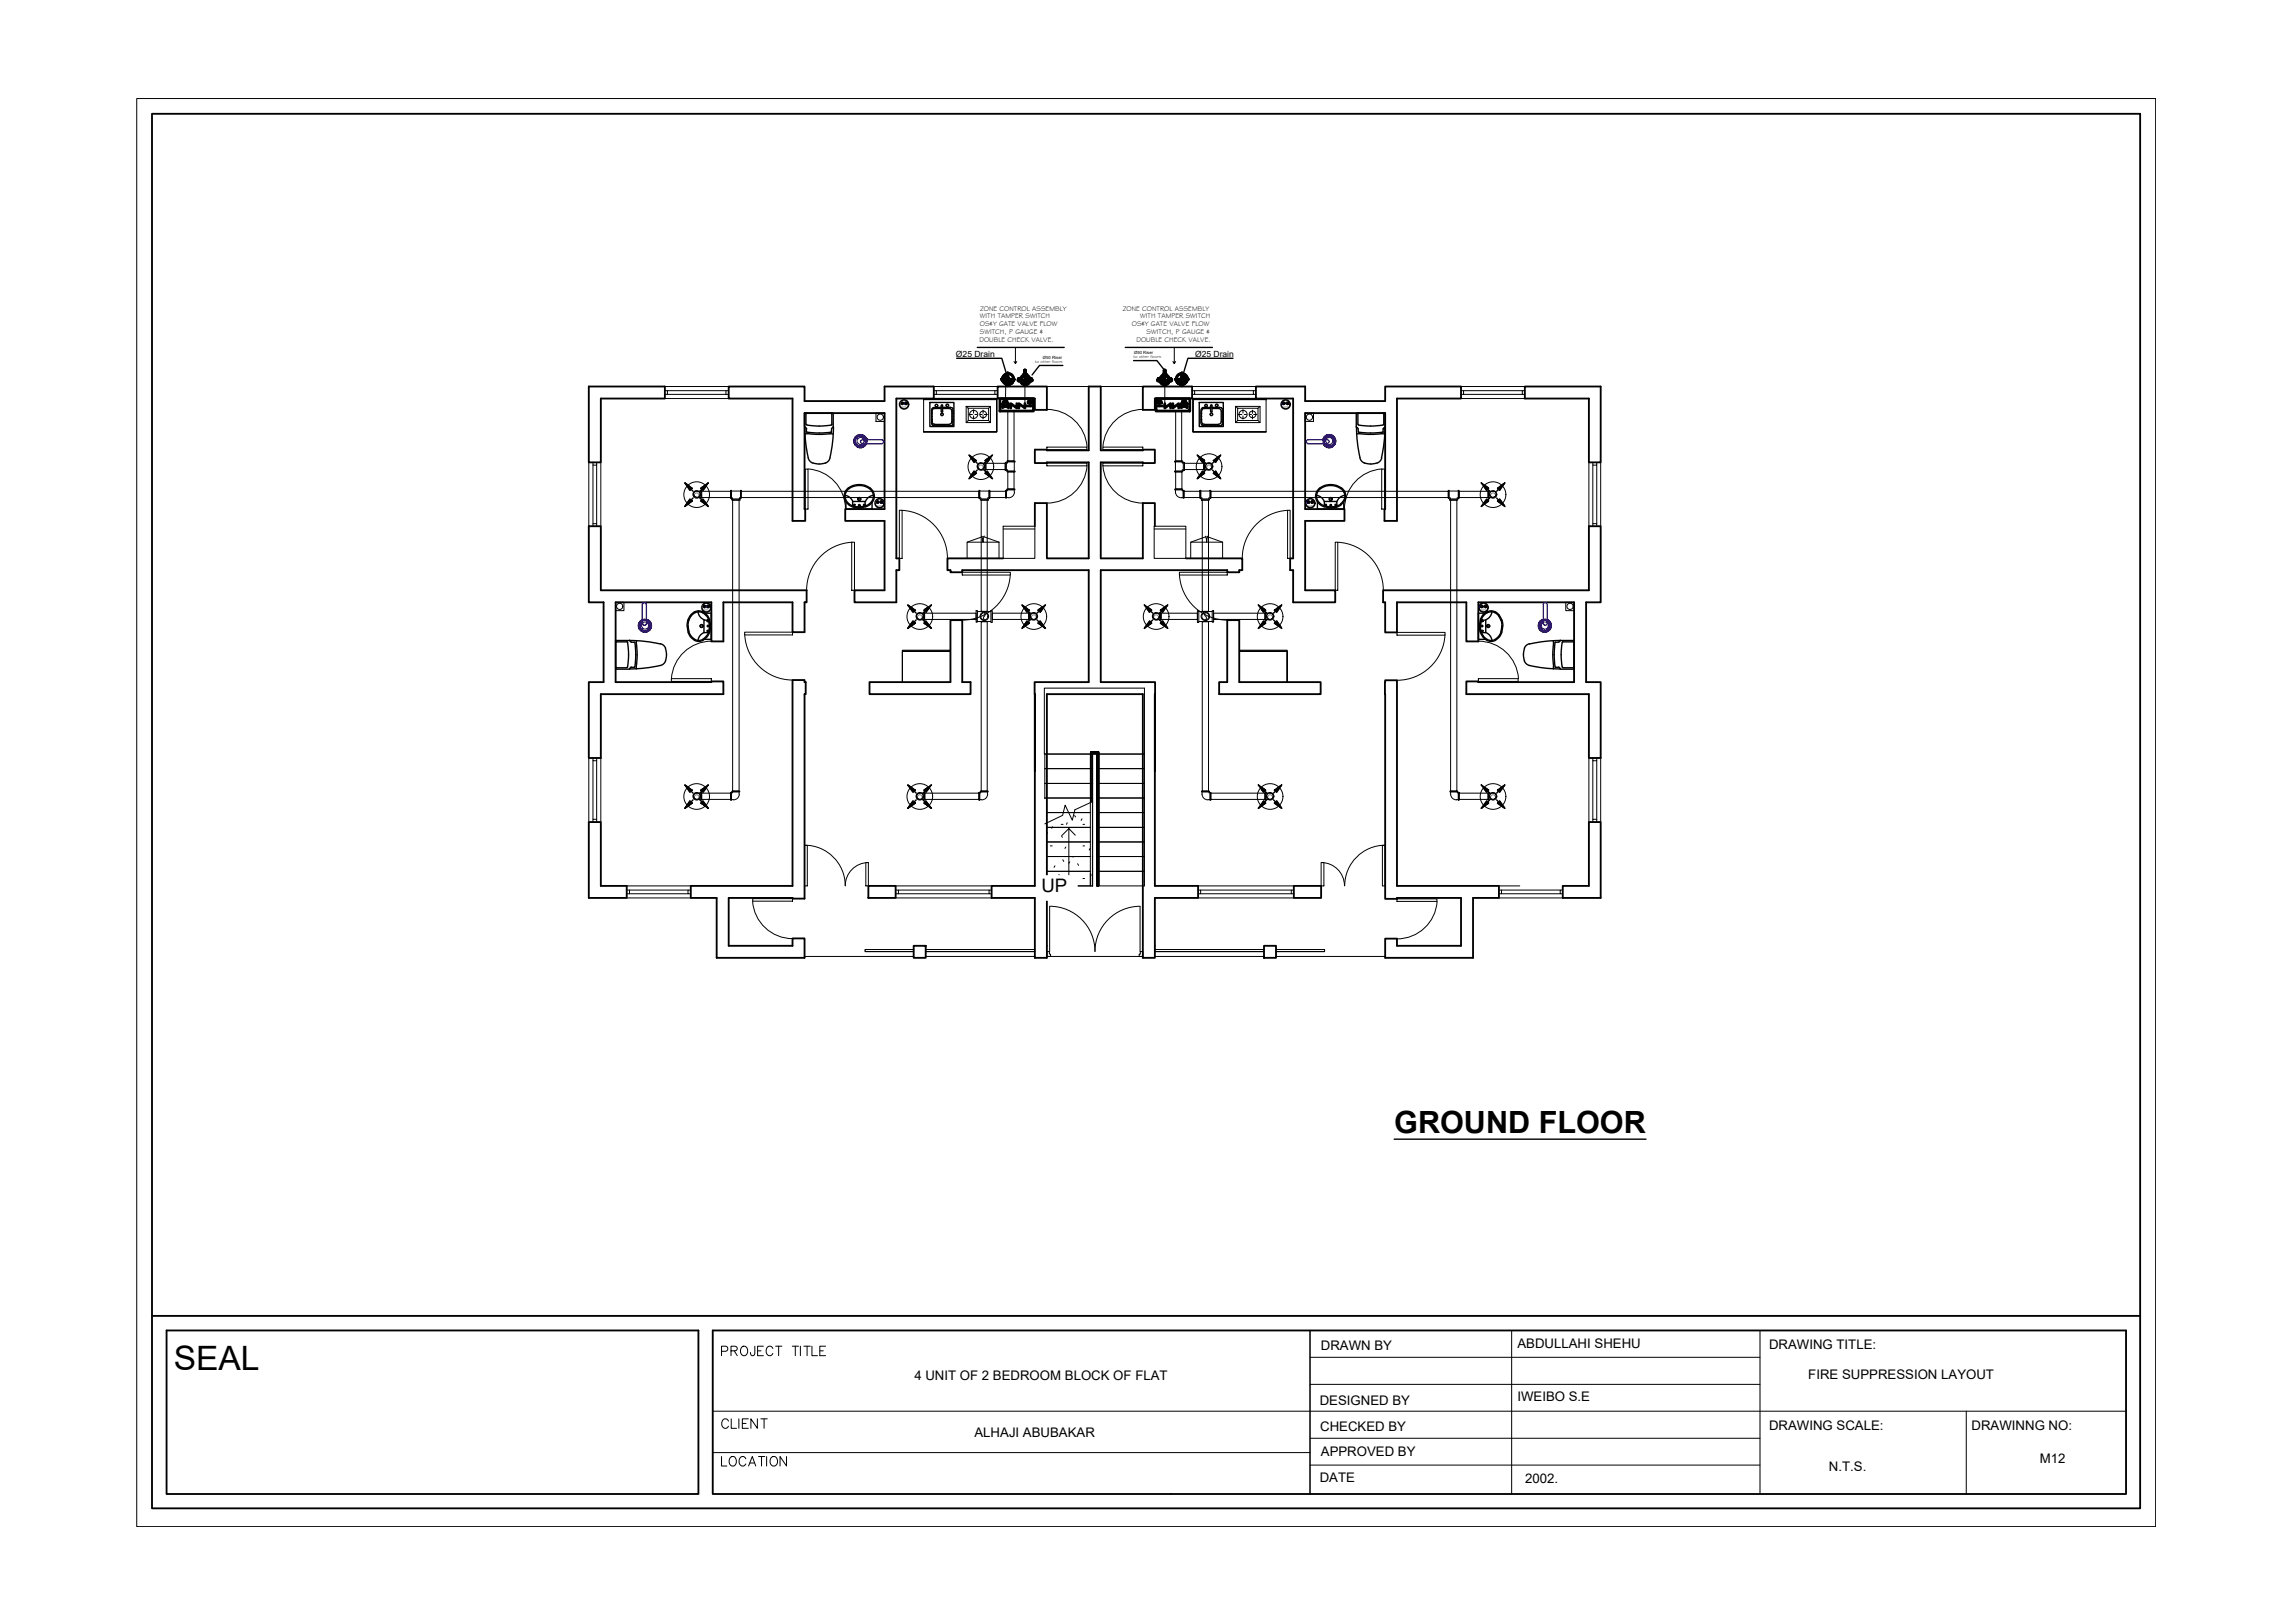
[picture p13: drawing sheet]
<svg xmlns="http://www.w3.org/2000/svg" width="420mm" height="297mm" viewBox="0 0 420 297" stroke-linecap="round" stroke-linejoin="round" font-family="sans-serif">
<defs><g id="words">
<text font-size="6.1" x="31.8" y="250.8">SEAL</text>
<text font-size="5.6" x="255.2" y="207.3">GROUND FLOOR</text>
<text font-size="4.9" x="130.9" y="269.5">LOCATION</text>
<text font-size="4.4" x="130.9" y="262.5">CLIENT</text>
<text font-size="3.4" x="190.7" y="163.3">UP</text>
<g font-size="2.4">
<text x="241.8" y="247">DRAWN BY</text>
<text x="277.8" y="246.6">ABDULLAHI SHEHU</text>
<text x="323.9" y="246.8">DRAWING TITLE:</text>
<text x="167.4" y="252.6">4 UNIT OF 2 BEDROOM BLOCK OF FLAT</text>
<text x="241.6" y="257.2">DESIGNED BY</text>
<text x="277.8" y="256.5">IWEIBO S.E</text>
<text x="331.1" y="252.4">FIRE SUPPRESSION LAYOUT</text>
<text x="178.4" y="262.9">ALHAJI ABUBAKAR</text>
<text x="241.7" y="261.9">CHECKED BY</text>
<text x="323.9" y="261.7">DRAWING SCALE:</text>
<text x="360.9" y="261.7">DRAWINNG NO:</text>
<text x="241.8" y="266.5">APPROVED BY</text>
<text x="334.8" y="269.3">N.T.S.</text>
<text x="373.4" y="267.8">M12</text>
<text x="241.6" y="271.2">DATE</text>
<text x="279.2" y="271.5">2002.</text>
</g>
<g font-size="1.6">
<text x="175" y="65.4">Ø25 Drain</text>
<text x="218.8" y="65.4">Ø25 Drain</text>
</g>
<g font-size="1.3">
<text x="179.4" y="58.3">WITH TAMPER SWITCH</text>
<text x="179.4" y="59.7">OS&amp;Y GATE VALVE FLOW</text>
<text x="179.4" y="56.9">ZONE CONTROL ASSEMBLY</text>
<text x="205.5" y="56.9">ZONE CONTROL ASSEMBLY</text>
<text x="207.2" y="59.7">OS&amp;Y GATE VALVE FLOW</text>
<text x="208.7" y="58.3">WITH TAMPER SWITCH</text>
<text x="179.3" y="62.6">DOUBLE CHECK VALVE.</text>
<text x="179.4" y="61.1">SWITCH, P GAUGE &amp;</text>
<text x="208" y="62.6">DOUBLE CHECK VALVE.</text>
<text x="209.9" y="61.1">SWITCH, P GAUGE &amp;</text>
</g>
<g font-size=".8">
<text x="190.9" y="65.6">Ø50 Riser</text>
<text x="207.5" y="65.6">to other floors</text>
<text x="207.6" y="64.7">Ø50 Riser</text>
<text x="189.5" y="66.5">to other floors</text>
</g>
<g font-size=".5">
<text x="165" y="74.6">W/H</text>
<text x="235" y="74.6">W/H</text>
<text x="160.5" y="92.7">W/H</text>
<text x="239.5" y="92.7">W/H</text>
<text x="128.8" y="111.8">W/H</text>
<text x="271.2" y="111.8">W/H</text>
</g>
</g></defs>
<!-- layer: G-ANNO-TTLB -->
<g fill="none" stroke="#000" stroke-width=".18">
<path d="M130.5 258.3h258.7M132.1 247.3h.8a.47 .47 0 0 0 .4-.5 .47 .47 0 0 0-.4-.4h-.8v1.7M133.8 247.2l1-.1 .2-.2-.1-.4-.4-.1h-.7v1.7M134.4 247.2l.6 .9M135.9 246.5a.82 .82 0 0 1 1 .3 .82 .82 0 0 1-.2 1.1 .63 .63 0 0 1-.7 .2 .63 .63 0 0 1-.4-.6 1.08 1.08 0 0 1 .3-1zM138.2 246.4v1.3l-.2 .3a.35 .35 0 0 1-.5-.1l-.1-.4M138.7 247.2h.6M139.8 246.4h-1.1v1.7h1.1M141.5 246.8a.63 .63 0 0 0-.7-.4 .63 .63 0 0 0-.5 .7v.4a.63 .63 0 0 0 .5 .6 .63 .63 0 0 0 .7-.4M142 246.4h1.1M142.6 246.4v1.7M145 246.4h1.2"/>
<path d="M145.6 246.4v1.7M146.5 246.4v1.7M147.2 246.4h1.2M147.8 246.4v1.7M148.6 246.4v1.7h1.1M150.1 247.2h.6M151.1 246.4h-1v1.7h1M239.8 243.5v29.9M239.8 253.4h82.4M239.8 248.4h82.4M130.5 265.9h109.3M239.8 268.1h82.4"/>
<path d="M239.8 263.2h82.4"/>
</g>
<!-- layer: G-ANNO-TTLB-THIN -->
<path d="M25 18h369.6v261.4h-369.6zM239.8 243.5v29.9M276.7 243.5v29.9M322.2 243.5v29.9M360 258.3v15.1" fill="none" stroke="#000" stroke-width=".18"/>
<!-- layer: G-ANNO-TTLB-MEDM -->
<path d="M27.8 20.8h364v255.3h-364zM27.8 240.8h364M30.5 243.5h97.4v29.9h-97.4zM130.5 243.5h258.7v29.9h-258.7z" fill="none" stroke="#000" stroke-width=".34"/>
<!-- layer: A-WALL -->
<g fill="none" stroke="#000" stroke-width=".34">
<path d="M107.8 70.7h13.9v2.2h-11.7v11.7h-2.2zM133.4 70.7h13.9v2.7h14.6v-2.7h9.1v2.2h-6.9v29.3h.5v2.2h-.5v5.8h-7.7v-2.2h5.5v-12.7h-7.2v-2.1h7.2v-17.6h-14.6v17.6h.1v2.1h-2.3v-22.4h-11.7zM182.6 70.7h9.1v4.3h-2.2v-2.1h-6.9zM209.2 70.7h9v2.2h-6.8v2.1h-2.2zM229.9 70.7h9v2.7h14.7v-2.7h13.9v2.2h-11.8v22.4h-2.2v-2.1h.1v-17.6h-14.7v17.6h7.2v2.1h-7.2v12.7h5.5v2.2h-7.7v-5.8h-.5v-2.2h.5v-29.3h-6.8zM279.2 70.7h13.8v13.9h-2.1v-11.7h-11.7zM107.8 96.3h2.2v11.7h37.7v2.2h-.4v5.5h-2.2v-5.5h-12.7v7.2h-2.2v-7.2h-17.5v14.6h17.5v-.1h2.2v2.3h-22.4v11.7h-2.2v-13.9h2.7v-14.6h-2.7zM189.5 96.3v-4.2h2.2v10.1h7.6v-17.6h-7.6v.2h-2.2v-2.5h2.2v.1h7.6v-11.7h2.2v11.7h7.7v-.1h2.2v2.5h-2.2v-.2h-7.7v17.6h7.7v-10.1h2.2v4.2M183.7 102.2h-10.2v2.2h.5v.3h2.2v-.3h23.1v20.4h-9.9l.1 2.2M217.1 102.2h10.3v2.2h-.5v.3h-2.2v-.3h-23.2v20.4h10l-.1 2.2M224.7 113.5h2.2v11.3h14.9v2.2h-18.6v-2.2h1.5zM253.2 108h37.7v-11.7h2.1v13.9h-2.6v14.6h2.6v13.9h-2.1v-11.7h-22.5v-2.3h2.3v.1h17.5v-14.6h-17.5v7.2h-2.3v-7.2h-12.7v5.5h-2.1v-5.5h-.4z"/>
<path d="M145.1 124.5h2.2v.3h.2v2.2h-.2v37.5h-2.2v-.2h-11.7v8.8h11.7v-1.4h2.2v3.6h-16.1v-11h-4.7v-2.2h18.6zM159.2 124.8h14.8v-11.3h2.2v11.3h1.5v2.2h-18.5zM253.6 124.5h2.1v37.6h18.7v2.2h-4.7v11h-16.1v-3.5h2.1v1.3h11.8v-8.8h-11.8v.2h-2.1zM107.8 150.5h2.2v11.6h4.7v2.2h-6.9zM189.5 141.1v-14.1v35.1h-8v2.2h8v11h2.2v-48.3h17.5v48.3h2.2v-11h7.9v-2.2h-7.9v-35.1v14.1M290.9 150.5h2.1v13.8h-6.9v-2.2h4.8zM159 162.1h5v2.2h-5zM167.3 173.1h2.2v2.2h-2.2zM231.4 173.1h2.2v2.2h-2.2zM236.9 162.1h5v2.2h-5z"/>
</g>
<g fill="none" stroke="#000" stroke-width=".18">
<path d="M121.7 70.7h11.7M121.7 72.9h11.7M171 70.7h11.6M171 72.9h11.6M218.2 70.7h11.7M218.2 72.9h11.7M267.5 70.7h11.7M267.5 72.9h11.7M107.8 84.6v11.7M110 84.6v11.7M290.9 84.6v11.7M293 84.6v11.7"/>
<path d="M107.8 138.7v11.8M110 138.7v11.8M290.9 138.7v11.8M293 138.7v11.8M114.7 162.1h11.8M114.7 164.3h11.8M164 162.1h17.5M164 164.3h17.5M219.3 162.1h17.6M219.3 164.3h17.6M274.4 162.1h3.8M274.4 164.3h11.7"/>
</g>
<!-- layer: A-DOOR -->
<g fill="none" stroke="#000" stroke-width=".18">
<path d="M191.7 74.9a7.3 7.3 0 0 1 7.3 6.9M209.2 74.9a7.3 7.3 0 0 0-7.3 6.9M147.4 85.9h.5v7.3h-.5zM147.9 85.8a7.3 7.3 0 0 1 6.9 7.4M155.9 99.2h.5v8.8h-.5zM156 99.2a8.8 8.8 0 0 0-8.3 8.8M164.6 93.4h.6v8.8h-.6zM165.2 93.4a8.8 8.8 0 0 1 8.3 8.8M191.7 84.8h7.3v.5h-7.3zM191.7 81.8h7.3v.5h-7.3zM199 85.2a7.3 7.3 0 0 1-7.3 6.9M201.9 84.8h7.3v.5h-7.3z"/>
<path d="M201.9 81.8h7.3v.5h-7.3zM201.9 85.2a7.3 7.3 0 0 0 7.3 6.9M235.7 93.4a8.8 8.8 0 0 0-8.3 8.8M235.7 93.4h.5v8.8h-.5zM244.4 99.2h.5v8.8h-.5zM245 99.2a8.8 8.8 0 0 1 8.3 8.8M253 85.9h.5v7.3h-.5zM253 85.8a7.3 7.3 0 0 0-6.9 7.4M130.3 117.3a7.3 7.3 0 0 0-7.4 6.9M136.3 115.7h8.8v.5h-8.8zM136.3 116.2a8.8 8.8 0 0 0 8.8 8.3M176.2 104.7h8.8v.5h-8.8z"/>
<path d="M185 105.2a8.8 8.8 0 0 1-8.8 8.3M215.9 104.7h8.8v.5h-8.8zM215.9 105.2a8.8 8.8 0 0 0 8.8 8.3M255.7 115.7h8.9v.5h-8.9zM264.5 116.2a8.8 8.8 0 0 1-8.7 8.3M270.7 117.3a7.3 7.3 0 0 1 7.3 6.9M122.9 124.2h7.3v.5h-7.3zM270.7 124.2h7.2v.5h-7.2zM147.3 154.7h.5v7.4h-.5zM147.3 154.7a7.4 7.4 0 0 1 7.4 7.4 4.3 4.3 0 0 1 4.3-4.2M158.5 157.9h.5v4.2h-.5zM241.9 157.9h.5v4.2h-.5z"/>
<path d="M241.9 157.9a4.3 4.3 0 0 1 4.2 4.2M253 154.7h.6v7.4h-.5v-7.4M253.6 154.7a7.4 7.4 0 0 0-7.4 7.4M137.8 164.9a7.3 7.3 0 0 0 7.3 6.9M137.8 164.5h7.3v.4h-7.3zM192.2 165.9v8.3M192.2 165.9a8.3 8.3 0 0 1 8.3 8.2 8.3 8.3 0 0 1 8.2-8.2M208.7 165.9v8.3M255.7 164.5h7.4v.5h-7.4zM263.1 165a7.3 7.3 0 0 1-7.3 6.8"/>
</g>
<!-- layer: A-GLAZ -->
<g fill="none" stroke="#000" stroke-width=".18">
<path d="M121.7 71.5h.5v.7h-.5M122.2 71.5h10.7M122.2 72.2h10.7M133.4 71.5h-.5v.7h.5M171 71.5h.4v.7h-.4M171.4 71.5h10.7M171.4 72.2h10.7M182.6 71.5h-.5v.7h.5M218.2 71.5h.5v.7h-.5M218.7 71.5h10.8M218.7 72.2h10.8M229.9 71.5h-.4v.7h.4"/>
<path d="M267.5 71.5h.4v.7h-.4M267.9 71.5h10.8M267.9 72.2h10.8M279.2 71.5h-.5v.7h.5M108.6 96.3v-.5h.6v.5M108.6 84.6v.5h.6v-.5M108.6 85.1v10.7M109.2 85.1v10.7M291.6 96.3v-.5h.7v.5M291.6 84.6v.5h.7v-.5M291.6 85.1v10.7M292.3 85.1v10.7"/>
<path d="M108.6 138.7v.5h.6v-.5M108.6 139.2v10.7M109.2 139.2v10.7M291.6 138.7v.5h.7v-.5M291.6 139.2v10.7M292.3 139.2v10.7M108.6 150.5v-.6h.6v.6M291.6 150.5v-.6h.7v.6M114.7 162.9h.5v.7h-.5M115.2 163.6h10.8M115.2 162.9h10.8M126.5 162.9h-.5v.7h.5"/>
<path d="M164 162.9h.5v.7h-.5M164.5 163.6h16.6M164.5 162.9h16.6M181.5 162.9h-.4v.7h.4M219.3 162.9h.5v.7h-.5M219.8 163.6h16.6M219.8 162.9h16.6M236.9 162.9h-.5v.7h.5M274.4 162.9h.5v.7h-.5M274.9 163.6h10.7M274.9 162.9h10.7M286.1 162.9h-.5v.7h.5"/>
</g>
<!-- layer: A-FLOR-HRAL -->
<g fill="none" stroke="#000" stroke-width=".18">
<path d="M199.8 137.6h1.4v24.5h-.4v-24.1h-1zM199.6 159.8v2.3M200 159.8v2.3M200 146.7l-.4 .2M158.4 173.8h8.9h-8.9v.4h8.9h-8.9M158.4 173.9v.1M169.5 173.8h20h-20M169.5 174.2h20M199.6 162.1v-24.3h.4v24.3M199.6 162.1h.4M199.8 160.1h.1M211.4 173.8h20"/>
<path d="M231.4 174.2h-20h20M242.5 173.8h-8.9h8.9v.4h-8.9h8.9M242.5 173.9v.1"/>
</g>
<!-- layer: A-FLOR -->
<path d="M191.7 70.7h7.6M201.5 70.7h7.7M147.3 175h20M169.5 175h20M191.7 175h17.5M211.4 175h20M233.6 175h20" fill="none" stroke="#000" stroke-width=".18"/>
<!-- layer: A-DOOR-FRAM -->
<path d="M191.7 174.2h.4v.4h.2v.4h-.6zM208.8 174.2h.4v.8h-.7v-.4h.3z" fill="none" stroke="#000" stroke-width=".18"/>
<!-- layer: S-STRS-MBND -->
<g fill="none" stroke="#000" stroke-width=".18">
<path d="M191.3 138l-.1-12.1h18.3v36.2h-8.7v-24.1M191.3 138h18.2M191.3 138v8.2M200 138v8.7M191.3 146.1h8.7M191.3 143.4h8.7M191.3 140.7h8.7M191.7 148.7h3M195.7 148.7h1M199.6 146.9l-2.8 1.3-.5 1.9-1.3-2.7-.5 1.8-3.2 1.6M200.8 159.5h8.7M200.8 156.8h8.7"/>
<path d="M200.8 154.1h8.7M200.8 151.4h8.7M200.8 148.7h8.7M200.8 146.1h8.7M200.8 143.4h8.7M200.8 140.7h8.7"/>
</g>
<!-- layer: S-STRS -->
<g fill="none" stroke="#000" stroke-width=".18">
<path d="M191.7 152.3l.1 .2M191.7 151.4h7.9M191.7 154.1h7.9M191.7 156.8h7.9M191.7 159.5h7.9M192.3 154.8h.3M192.7 151.3l-.2 .3M193.1 158.5l-.1 .3M194.3 150.9h.3M194.3 153l.2 .2M194.6 157.4l.1 .2M194.7 148.7h1"/>
<path d="M195.1 155l-.1 .3M195.4 150.6l-.1 .3M195.8 157.7l-.1 .3M196.3 156.8h.3M196.7 148.7h2.9M196.7 149.3l.2 .2M197.3 158.1l.2 .3M198.1 149.9l-.2 .3M198.3 154.8h.3M198.3 150.9h.3M199.6 155.3l-.2 .3M200 158.8v.1"/>
<path d="M200 148.7h.1M200 151.4h.1M200 154.1h.1M200 156.8h.1M200 159.5h.1M200 146.7v15.4M191.7 162.1h7.9M192.3 160.8h.3M193.9 160.1l.1 .3M198.3 160.8h.3"/>
</g>
<!-- layer: S-STRS-ANNO -->
<path d="M195.7 151.6l-1.2 1.3M196.9 152.9l-1.2-1.3v10.5" fill="none" stroke="#000" stroke-width=".18"/>
<!-- layer: A-FLOR-HRAL-MBND -->
<path d="M200 146.7v-8.8h.8v24.2h.3v-24.5h-1.4v9.3" fill="none" stroke="#000" stroke-width=".18"/>
<!-- layer: Q-SPCQ -->
<g fill="none" stroke="#000" stroke-width=".18">
<path d="M169.1 72.9h13.4v6.1h-13.4zM169.1 72.9v.3M171 72.9h11.5v6.1h-13.4M176.9 74.4h4.4v2.9h-4.4zM176.9 74.4l.4 .3M177.3 74.7h3.7v2.3h-3.7zM177.3 77l-.4 .3M177.4 75.9h.6M178.2 75v.6M178.2 76.1v.6M178.5 75.9h.4M179.4 75.9h.4"/>
<path d="M180 75.1v.5M180 76v.7M180.2 75.9h.6M181 77l.3 .3M181.3 74.4l-.3 .3M218.4 72.9h13.4v6.1h-13.4zM226.2 74.4h4.5v2.9h-4.5zM226.2 74.4l.4 .3M226.6 74.7h3.7v2.3h-3.7zM226.6 77l-.4 .3M226.7 75.9h.6M227.6 75v.6"/>
<path d="M227.6 76.1v.6M227.8 75.9h.4M228.7 75.9h.4M229.3 75.1v.5M229.3 76v.7M229.5 75.9h.6M229.9 72.9h-11.5v6.1h13.4M230.3 77l.4 .3M230.7 74.4l-.4 .3M231.8 72.9v.3M183.7 96.3h5.8v5.9h-5.8zM183.7 96.8h5.8"/>
<path d="M211.3 96.3h5.8v5.9h-5.8zM211.3 96.8h5.8M165.2 119.2v5.6v-5.6h8.8zM226.9 119.2h8.7v5.6v-5.6z"/>
<circle cx="178.3" cy="75.8" r=".74"/>
<circle cx="180" cy="75.8" r=".61"/>
<circle cx="227.6" cy="75.8" r=".74"/>
<circle cx="229.3" cy="75.8" r=".61"/>
</g>
<!-- layer: Q-CASE -->
<g fill="none" stroke="#000" stroke-width=".18">
<path d="M170.5 77.3l.1 .3M170.5 77.3h.1M170.5 77h.1M170.5 76.8h.1M170.5 76.5h.1M170.5 76.3h.1M170.5 76.2h.1M170.5 75.9h.1M170.5 75.7h.1M170.5 75.5h.1M170.5 75.2h.1M170.5 75.1h.1"/>
<path d="M170.5 75.3v.1M170.5 75.5v.1M170.5 75.8v.1M170.5 76v.2M170.5 76.3v.2M170.5 76.6v.1M170.5 76.8v.2M170.5 77.1v.1M170.6 74.8l-.1 .3M170.6 77.7h.1M170.6 74.8h.1M170.7 77.8v.1"/>
<path d="M170.7 74.6v.1M170.8 77.9h.1M170.8 74.6h.1M170.9 77.9h.2M170.9 74.5h.2M171.2 77.9h.1M171.2 74.5h.1M171.3 77.9h.1M171.3 74.5h.1M171.4 77.9h.1M171.4 74.5h.1M171.5 77.9h.1"/>
<path d="M171.5 74.5h.1M171.7 77.9h.1M171.7 74.5h.1M171.7 77.9h.2M171.7 74.5h.2M171.9 77.9h.1M171.9 74.5h.1M172 77.9h.1M172 74.5h.1M172.1 77.9h.1M172.1 74.5h.1M172.3 77.9h.1"/>
<path d="M172.3 74.5h.1M172.5 74.5h.1M172.5 77.9h.1M172.6 77.9h.1M172.6 74.5h.1M172.7 77.9h.1M172.7 74.5h.1M172.8 77.9h.1M172.8 74.5h.1M172.9 77.9h.1M172.9 74.5h.1M173 77.9h.1"/>
<path d="M173 74.5h.1M173 77.9h.3M173 74.5h.3M173.3 77.9h.1M173.3 74.5h.1M173.4 77.9h.1M173.4 74.5h.1M173.6 77.9h.1M173.6 74.5h.1M173.6 77.9h.2M173.6 74.5h.2M173.8 77.9h.1"/>
<path d="M173.8 74.5h.1M173.9 77.9h.2M173.9 74.5h.2M174.2 77.9h.1M174.2 74.6h.1M174.3 74.6l.1 .2M174.3 77.8v.1M174.3 77.7h.1M174.4 77.7h.1M174.4 74.8h.1M174.4 77.3v.3M174.4 74.8v.3"/>
<path d="M174.4 75.1h.1M174.4 75.2h.1M174.4 75.5h.1M174.4 75.7h.1M174.4 75.9h.1M174.4 76.2h.1M174.4 76.3h.1M174.4 76.5h.1M174.4 76.8h.1M174.4 77h.1M174.4 77.3h.1M174.4 75.3v.1"/>
<path d="M174.4 75.5v.1M174.4 75.8v.1M174.4 76v.2M174.4 76.3v.2M174.4 76.6v.1M174.4 76.8v.2M174.4 77.1v.1M219.9 77.3v.3M219.9 77.3h.1M219.9 77h.1M219.9 76.8h.1M219.9 76.5h.1"/>
<path d="M219.9 76.3h.1M219.9 76.2h.1M219.9 75.9h.1M219.9 75.7h.1M219.9 75.5h.1M219.9 75.2h.1M219.9 75.1h.1M219.9 75.3v.1M219.9 75.5v.1M219.9 75.8v.1M219.9 76v.2M219.9 76.3v.2"/>
<path d="M219.9 76.6v.1M219.9 76.8v.2M219.9 77.1v.1M219.9 74.8v.3M219.9 77.7h.1M219.9 74.8h.1M220 77.8l.1 .1M220.1 74.6l-.1 .1M220.1 77.9h.1M220.1 74.6h.1M220.2 77.9h.2M220.2 74.5h.2"/>
<path d="M220.5 77.9h.1M220.5 74.5h.1M220.6 77.9h.1M220.6 74.5h.1M220.7 77.9h.1M220.7 74.5h.1M220.8 77.9h.1M220.8 74.5h.1M220.9 77.9h.1M220.9 74.5h.1M221 77.9h.1M221 74.5h.1"/>
<path d="M221 77.9h.3M221 74.5h.3M221.3 77.9h.1M221.3 74.5h.1M221.4 77.9h.1M221.4 74.5h.1M221.5 74.5h.1M221.6 77.9h.1M221.6 77.9h.2M221.6 74.5h.2M221.8 77.9h.1M221.8 74.5h.1"/>
<path d="M221.9 77.9h.1M221.9 74.5h.1M222.1 77.9h.1M222.1 74.5h.1M222.1 77.9h.2M222.1 74.5h.2M222.3 77.9h.1M222.3 74.5h.1M222.4 77.9h.1M222.4 74.5h.1M222.4 77.9h.2M222.4 74.5h.2"/>
<path d="M222.6 77.9h.1M222.6 74.5h.1M222.7 77.9h.1M222.7 74.5h.1M222.9 77.9h.1M222.9 74.5h.1M222.9 77.9h.2M222.9 74.5h.2M223.1 77.9h.1M223.1 74.5h.1M223.2 77.9h.1M223.2 74.5h.1"/>
<path d="M223.3 77.9h.1M223.3 74.5h.1M223.5 77.9h.1M223.5 74.6h.1M223.6 74.6l.1 .1M223.7 77.8l-.1 .1M223.7 77.7h.1M223.7 74.8h.1M223.7 74.8l.1 .3M223.8 77.3l-.1 .3M223.8 75.1h.1M223.8 75.2h.1"/>
<path d="M223.8 75.5h.1M223.8 75.7h.1M223.8 75.9h.1M223.8 76.2h.1M223.8 76.3h.1M223.8 76.5h.1M223.8 76.8h.1M223.8 77h.1M223.8 77.3h.1M223.8 75.3v.1M223.8 75.5v.1M223.8 75.8v.1"/>
<path d="M223.8 76v.2M223.8 76.3v.2M223.8 76.6v.1M223.8 76.8v.2M223.8 77.1v.1M179.9 98.2l-2.8 1M180.1 98.2l2.8 1M180.2 98.1l-.2 1.1-.3-1.1M182.9 99.2h-5.8v3M182.9 99.2v3M220.8 98.2l-2.8 1M221 98.2l2.8 1"/>
<path d="M221.2 98.1l-.3 1.1-.2-1.1M223.8 99.2h-5.8v3M223.8 99.2v3M174 119h-8.8v.2M226.9 119h8.7v.2"/>
</g>
<path d="M169.1 73.1h13.4M169.1 72.9v.3M171 72.9h11.5v6.1h-13.4M218.4 73.1h13.4M229.9 72.9h-11.5v6.1h13.4M231.8 72.9v.3" fill="none" stroke="#000" stroke-width=".25"/>
<!-- layer: S-STRS-IDEN -->
<path d="M190.3 160.3v4.5l6.9-4.5zM190.3 164.8l6.9-4.5v4.5z" fill="#fff" stroke="#fff" stroke-width=".18"/>
<!-- layer: 0 -->
<g fill="none" stroke="#000" stroke-width=".25">
<path d="M170.2 73.7h4.4v4.4h-4.4zM170.6 75.3v1.9l.3 .4h.2M171.1 77.7h2.7M172.3 74.8h-1.4l-.3 .4M172.3 74.2v1.2M172.4 74.2l.1-.1 .1 .1v1.1l-.1 .1-.1-.1M172.6 74.8h1.2M173.8 74.8h.2l.3 .4M174.3 75.3v1.9l-.3 .4h-.2M178.9 63.6h15.9M206 63.6h16M219.6 73.7h4.4v4.4h-4.4z"/>
<path d="M219.9 75.3v1.9M220 77.2v.2l.5 .2M220.4 74.8h1.2M220.4 77.7h2.7M220.5 74.8l-.5 .2v.2M221.6 74.2v1.2M221.7 74.2l.1-.1 .1 .1v1.1l-.1 .1-.1-.1M221.9 74.8h1.4l.3 .4M223.6 75.3v1.9l-.3 .4h-.2M255.2 208.5h46.1"/>
<circle cx="171.4" cy="74.2" r=".23"/>
<circle cx="172.5" cy="75.8" r=".23"/>
<circle cx="173.4" cy="74.2" r=".23"/>
<circle cx="220.8" cy="74.2" r=".23"/>
<circle cx="221.8" cy="75.8" r=".23"/>
<circle cx="222.8" cy="74.2" r=".23"/>
</g>
<g fill="none" stroke="#000" stroke-width=".3">
<circle cx="165.2" cy="73.8" r=".19"/>
<circle cx="165.5" cy="74" r=".83"/>
<circle cx="165.9" cy="73.8" r=".19"/>
<circle cx="235" cy="73.8" r=".19"/>
<circle cx="235.4" cy="74" r=".83"/>
<circle cx="235.7" cy="73.8" r=".19"/>
<circle cx="160.7" cy="91.9" r=".19"/>
<circle cx="161" cy="92.1" r=".83"/>
<circle cx="161.4" cy="91.9" r=".19"/>
<circle cx="239.6" cy="91.9" r=".19"/>
<circle cx="239.9" cy="92.1" r=".83"/>
<circle cx="240.2" cy="91.9" r=".19"/>
<circle cx="128.9" cy="111" r=".19"/>
<circle cx="129.3" cy="111.2" r=".83"/>
<circle cx="129.7" cy="111" r=".19"/>
<circle cx="271.3" cy="111" r=".19"/>
<circle cx="271.6" cy="111.2" r=".83"/>
<circle cx="272" cy="111" r=".19"/>
</g>
<g fill="#cd2027" stroke="#cd2027" stroke-width=".18">
<path d="M165 74h.3z"/>
<path d="M160.5 92.1h.3z"/>
<path d="M160.6 92.1h.1z"/>
<path d="M128.9 110.8h.1z"/>
<path d="M128.8 110.9h.3z"/>
<path d="M128.9 111.2h.1z"/>
<path d="M235.6 74h.3z"/>
<path d="M271.9 110.8h.1z"/>
<path d="M271.9 111.2h.1z"/>
<path d="M165.1 73.6l.1 .1zM165.1 73.6l.1 .1z"/>
<path d="M165.1 73.7h.1zM165.1 73.7h.1z"/>
<path d="M165.1 73.7h.2zM165 73.7h.3z"/>
<path d="M165 73.7h.3zM165 73.7h.3z"/>
<path d="M165 73.7h.3zM165 73.7h.3z"/>
<path d="M165 73.7l.3 .1zM165 73.7l.3 .1z"/>
<path d="M164.9 73.8h.5zM164.9 73.8h.5z"/>
<path d="M164.9 73.8h.5zM164.9 73.8h.5z"/>
<path d="M164.9 73.8l.5 .1zM164.9 73.8l.5 .1z"/>
<path d="M164.9 73.9h.5zM164.9 73.9h.4z"/>
<path d="M164.9 73.9l.4 .1zM164.9 73.9l.4 .1z"/>
<path d="M165 74h.3zM165 74h.3zM165 74h.3z"/>
<path d="M165 74h.3zM165 74h.2z"/>
<path d="M165.1 74h.1zM165.1 74h.1z"/>
<path d="M160.6 91.7h.1zM160.6 91.7h.1z"/>
<path d="M160.6 91.7h.2zM160.5 91.7h.3z"/>
<path d="M160.5 91.7h.3zM160.5 91.7h.3z"/>
<path d="M160.5 91.7l.3 .1zM160.5 91.7l.3 .1z"/>
<path d="M160.5 91.8h.3zM160.5 91.8h.3zM160.5 91.8h.3zM160.5 91.8h.3z"/>
<path d="M160.5 91.8l.3 .1zM160.5 91.8l.3 .1z"/>
<path d="M160.5 91.9h.3zM160.5 91.9h.3z"/>
<path d="M160.5 91.9h.3zM160.5 91.9h.3z"/>
<path d="M160.5 91.9l.3 .1zM160.5 91.9l.3 .1z"/>
<path d="M160.5 92h.3zM160.5 92h.3z"/>
<path d="M160.5 92h.3zM160.5 92l.3 .1zM160.5 92.1h.3z"/>
<path d="M160.5 92.1h.3zM160.5 92.1h.3z"/>
<path d="M160.5 92.1h.3zM160.5 92.1h.2z"/>
<path d="M128.9 110.8h.1zM128.8 110.8h.2z"/>
<path d="M128.8 110.8h.2zM128.8 110.8h.2z"/>
<path d="M128.8 110.8l.3 .1zM128.8 110.8l.3 .1zM128.7 110.9h.4z"/>
<path d="M128.7 110.9h.4zM128.7 110.9h.4z"/>
<path d="M128.7 110.9l.4 .1zM128.7 110.9l.4 .1z"/>
<path d="M128.7 111h.4zM128.7 111h.4z"/>
<path d="M128.7 111h.4zM128.7 111h.4z"/>
<path d="M128.7 111l.4 .1zM128.7 111l.4 .1z"/>
<path d="M128.7 111.1h.4zM128.7 111.1h.4z"/>
<path d="M128.7 111.1h.4zM128.7 111.1h.4z"/>
<path d="M128.8 111.1h.3zM128.8 111.1l.2 .1z"/>
<path d="M128.8 111.2h.2zM128.8 111.2h.2z"/>
<path d="M128.8 111.2h.2zM128.8 111.2h.2z"/>
<path d="M235.7 73.6l.1 .1zM235.7 73.6l.1 .1z"/>
<path d="M235.7 73.7h.1zM235.6 73.7h.2z"/>
<path d="M235.6 73.7h.3zM235.6 73.7h.3z"/>
<path d="M235.6 73.7h.3zM235.6 73.7h.3z"/>
<path d="M235.6 73.7h.3zM235.6 73.7h.3z"/>
<path d="M235.6 73.7l.3 .1zM235.6 73.7l.3 .1z"/>
<path d="M235.5 73.8h.4zM235.5 73.8h.4z"/>
<path d="M235.5 73.8h.4zM235.5 73.8h.4z"/>
<path d="M235.5 73.8l.4 .1zM235.5 73.8l.4 .1z"/>
<path d="M235.5 73.9h.4zM235.5 73.9h.4z"/>
<path d="M235.5 73.9l.4 .1zM235.5 73.9l.4 .1z"/>
<path d="M235.6 74h.3zM235.6 74h.3zM235.6 74h.3z"/>
<path d="M235.6 74h.3zM235.6 74h.2z"/>
<path d="M235.6 74h.2zM235.6 74h.2z"/>
<path d="M240.2 91.7h.1zM240.1 91.7h.2z"/>
<path d="M240.1 91.7h.2zM240.1 91.7h.2z"/>
<path d="M240.1 91.7l.3 .1zM240.1 91.7l.3 .1z"/>
<path d="M240.1 91.8h.3zM240.1 91.8h.3z"/>
<path d="M240 91.8h.4zM240 91.8h.4z"/>
<path d="M240 91.8l.4 .1zM240 91.8l.4 .1z"/>
<path d="M240 91.9h.4zM240 91.9h.4z"/>
<path d="M240 91.9h.4zM240 91.9h.4z"/>
<path d="M240 91.9l.4 .1zM240 91.9l.4 .1z"/>
<path d="M240 92h.4zM240 92h.4z"/>
<path d="M240 92l.4 .1zM240 92l.4 .1z"/>
<path d="M240.1 92.1h.2zM240.1 92.1h.3z"/>
<path d="M240.1 92.1h.2zM240.1 92.1h.2z"/>
<path d="M240.1 92.1h.2zM240.1 92.1h.2z"/>
<path d="M271.9 110.8h.1zM271.8 110.8h.2z"/>
<path d="M271.8 110.8h.2zM271.8 110.8h.2z"/>
<path d="M271.8 110.8l.3 .1zM271.8 110.8l.3 .1z"/>
<path d="M271.8 110.9h.3zM271.8 110.9h.3z"/>
<path d="M271.8 110.9h.3zM271.8 110.9h.3z"/>
<path d="M271.8 110.9l.3 .1zM271.8 110.9l.3 .1z"/>
<path d="M271.8 111h.3zM271.8 111h.3z"/>
<path d="M271.8 111h.3zM271.8 111h.3z"/>
<path d="M271.8 111l.3 .1zM271.8 111l.3 .1zM271.8 111.1h.3zM271.8 111.1h.3z"/>
<path d="M271.8 111.1h.3zM271.8 111.1h.3z"/>
<path d="M271.8 111.1h.3zM271.8 111.1l.2 .1zM271.8 111.2h.2zM271.8 111.2h.2z"/>
<path d="M271.8 111.2h.2zM271.8 111.2h.2z"/>
</g>
<g fill="#293189" stroke="#293189" stroke-width=".18">
<path d="M165.8 74h.1z"/>
<path d="M161.3 91.7h.1z"/>
<path d="M161.3 92.1h.1z"/>
<path d="M129.6 110.8h.1z"/>
<path d="M129.4 111.1h.4z"/>
<path d="M129.6 111.2h.1z"/>
<path d="M235 73.7h.1z"/>
<path d="M234.8 73.8h.4z"/>
<path d="M234.9 74h.2z"/>
<path d="M235 74h.1z"/>
<path d="M239.5 92.1h.1z"/>
<path d="M271 111.1h.4z"/>
<path d="M165.8 73.6l.1 .1zM165.8 73.6l.1 .1z"/>
<path d="M165.8 73.7h.2zM165.7 73.7h.3zM165.7 73.7h.3zM165.7 73.7h.3z"/>
<path d="M165.7 73.7h.3zM165.7 73.7h.3z"/>
<path d="M165.7 73.7h.3zM165.7 73.7h.3z"/>
<path d="M165.7 73.7l.3 .1zM165.7 73.7l.3 .1zM165.7 73.8h.3zM165.7 73.8h.3z"/>
<path d="M165.7 73.8h.3zM165.7 73.8h.3z"/>
<path d="M165.7 73.8l.3 .1zM165.7 73.8l.3 .1z"/>
<path d="M165.7 73.9h.3zM165.7 73.9h.3z"/>
<path d="M165.7 73.9l.3 .1zM165.7 73.9l.3 .1z"/>
<path d="M165.7 74h.3zM165.7 74h.3z"/>
<path d="M165.7 74h.3zM165.7 74h.3z"/>
<path d="M165.7 74h.3zM165.7 74h.3z"/>
<path d="M165.7 74h.3zM165.7 74h.2z"/>
<path d="M161.3 91.7h.1zM161.3 91.7h.1zM161.3 91.7h.1z"/>
<path d="M161.3 91.7h.2zM161.2 91.7h.3z"/>
<path d="M161.2 91.7l.3 .1zM161.2 91.7l.3 .1z"/>
<path d="M161.2 91.8h.3zM161.2 91.8h.3z"/>
<path d="M161.2 91.8h.4zM161.2 91.8h.4z"/>
<path d="M161.2 91.8l.4 .1zM161.2 91.8l.4 .1z"/>
<path d="M161.1 91.9h.5zM161.1 91.9h.5z"/>
<path d="M161.1 91.9h.5zM161.1 91.9h.5z"/>
<path d="M161.1 91.9l.5 .1zM161.1 91.9l.5 .1z"/>
<path d="M161.2 92h.4zM161.2 92h.3z"/>
<path d="M161.2 92l.3 .1zM161.2 92l.3 .1z"/>
<path d="M161.2 92.1h.3zM161.2 92.1h.3z"/>
<path d="M161.2 92.1h.3zM161.2 92.1h.2zM161.3 92.1h.1z"/>
<path d="M129.6 110.8h.1zM129.6 110.8h.1z"/>
<path d="M129.6 110.8h.2zM129.6 110.8h.2z"/>
<path d="M129.5 110.8l.3 .1zM129.5 110.8l.3 .1z"/>
<path d="M129.5 110.9h.3zM129.5 110.9h.3z"/>
<path d="M129.5 110.9h.3zM129.4 110.9h.4z"/>
<path d="M129.4 110.9l.5 .1zM129.4 110.9l.5 .1z"/>
<path d="M129.4 111h.5zM129.4 111h.5z"/>
<path d="M129.4 111h.5zM129.4 111h.5z"/>
<path d="M129.4 111h.5zM129.4 111l.4 .1zM129.4 111.1h.4z"/>
<path d="M129.5 111.1h.3zM129.5 111.1h.3z"/>
<path d="M129.5 111.1l.3 .1zM129.5 111.1l.3 .1z"/>
<path d="M129.5 111.2h.3zM129.5 111.2h.2z"/>
<path d="M129.6 111.2h.1zM129.6 111.2h.1z"/>
<path d="M235 73.6l.1 .1zM235 73.6l.1 .1zM234.9 73.7h.2z"/>
<path d="M234.9 73.7h.2zM234.9 73.7h.2z"/>
<path d="M234.9 73.7h.3zM234.9 73.7h.3z"/>
<path d="M234.9 73.7h.3zM234.8 73.7h.4z"/>
<path d="M234.8 73.7l.4 .1zM234.8 73.7l.4 .1zM234.8 73.8h.4z"/>
<path d="M234.8 73.8h.4zM234.8 73.8h.4z"/>
<path d="M234.8 73.8l.4 .1zM234.8 73.8l.4 .1z"/>
<path d="M234.8 73.9h.4zM234.8 73.9h.4z"/>
<path d="M234.8 73.9h.4zM234.8 73.9l.4 .1z"/>
<path d="M234.8 74h.4zM234.8 74h.4z"/>
<path d="M234.9 74h.2zM234.9 74h.3z"/>
<path d="M234.9 74h.2zM234.9 74h.2zM234.9 74h.2z"/>
<path d="M239.5 91.7h.1zM239.5 91.7h.1z"/>
<path d="M239.5 91.7h.1zM239.4 91.7h.2zM239.4 91.7h.2zM239.4 91.7h.2z"/>
<path d="M239.4 91.7l.3 .1zM239.4 91.7l.3 .1z"/>
<path d="M239.4 91.8h.3zM239.4 91.8h.3zM239.3 91.8h.4zM239.3 91.8h.4z"/>
<path d="M239.3 91.8l.4 .1zM239.3 91.8l.4 .1z"/>
<path d="M239.3 91.9h.4zM239.3 91.9h.4z"/>
<path d="M239.3 91.9h.4zM239.3 91.9h.4z"/>
<path d="M239.3 91.9l.4 .1zM239.3 91.9l.4 .1z"/>
<path d="M239.3 92h.4zM239.3 92h.4z"/>
<path d="M239.3 92h.4zM239.3 92l.4 .1z"/>
<path d="M239.4 92.1h.3zM239.4 92.1h.2z"/>
<path d="M239.4 92.1h.2zM239.4 92.1h.2z"/>
<path d="M239.4 92.1h.2zM239.4 92.1h.2z"/>
<path d="M271.2 110.8h.1zM271.2 110.8h.1z"/>
<path d="M271.2 110.8h.2zM271.2 110.8h.2z"/>
<path d="M271.1 110.8l.3 .1zM271.1 110.8l.3 .1zM271.1 110.9h.3zM271.1 110.9h.3z"/>
<path d="M271.1 110.9h.3zM271.1 110.9h.3z"/>
<path d="M271 110.9l.5 .1zM271 110.9l.5 .1z"/>
<path d="M271 111h.5zM271 111h.5z"/>
<path d="M271 111h.5zM271 111h.5z"/>
<path d="M271 111h.5zM271 111l.4 .1zM271 111.1h.4z"/>
<path d="M271.1 111.1h.3zM271.1 111.1h.3z"/>
<path d="M271.1 111.1h.3zM271.1 111.1l.3 .1z"/>
<path d="M271.1 111.2h.3zM271.1 111.2h.2z"/>
<path d="M271.2 111.2h.1zM271.2 111.2h.1z"/>
</g>
<!-- layer: PDF28_08-DRAINAGE -->
<g fill="none" stroke="#000" stroke-width=".25">
<path d="M147.3 78.1v-2.5h5.2v2.5M147.3 78.2a23.5 23.5 0 0 0 .8 5.9l.7 .7M147.3 78.1l.1 .1M147.4 78.2l.2 .2 .1 .7M147.5 75.7v1.9M147.6 77.6l.1 .2M147.7 75.6l-.1 .1M147.8 79.1l2.2 .1 2.2-.1M147.8 79.4h-.5M147.9 79.4l2.1 .1 2.1-.1M152 79.4h.5M152.2 75.6l.1 .1"/>
<path d="M152.2 79.1h.1M152.3 75.7v1.9M152.3 77.6l-.5 .3-1.4 .1-2.7-.2M152.5 78.2l.1-.1a25 25 0 0 1-.7 5.7M152.5 78.2l-.2 .2-.1 .6M248.3 78.1a25 25 0 0 0 .7 5.7M248.4 78.2l.2 .2 .1 .7M248.4 78.2l-.1-2.6h5.3l-.1 2.6M248.6 75.7l.1 2.1 2.2 .2 2.4-.3v-2M248.7 79.1l2.2 .1 2.3-.1M248.7 75.6l-.1 .1M248.8 79.4h-.5"/>
<path d="M248.9 79.4l2 .1 2.1-.1M253 79.4h.5M253.2 75.6l.1 .1M253.2 78.5v.5M253.3 79.1h-.1M253.5 78.2l-.2 .3M253.5 78.2a25 25 0 0 1-.6 5.6M148.8 84.7a3.4 3.4 0 0 0 2.3 0M152 83.8a1.33 1.33 0 0 1-.9 1M154.7 90.7a1.76 1.76 0 0 1 1.4 1.1M154.7 91.6l.6 .7M154.7 90l-.2 .8 .2 .8"/>
<path d="M154.9 91.9v1.3h4.8v-1.3M154.9 90.1a1.61 1.61 0 0 0 .5 2.1M155.3 92.4l.6 .3 1.4 .3M155.5 92.2l.8 .5M156.2 92.5l.2 .1M158.2 92.7l-.9 .1-.9-.1M158.3 92.6a3.9 3.9 0 0 1-2 0M158.4 92.4v-.6h-2.3l.1 .7M158.4 88.9a1.96 1.96 0 0 1 1.5 2.7M158.4 92.5l-.2 .1M158.4 88.9a3.2 3.2 0 0 0-3.7 1.1M158.5 92.4l-.1 .1"/>
<path d="M159.2 92.2l-.8 .4M159.3 92.3l-.9 .5-1.1 .1M159.7 90.1a1.61 1.61 0 0 1-.5 2.1M159.7 90.1a3 3 0 0 0-4.8 0M159.9 90.7a1.76 1.76 0 0 0-1.4 1.1M159.9 91.6l-.6 .7M241 90.7a1.76 1.76 0 0 1 1.4 1.1M241 91.6l.6 .7M241 90l-.2 .8 .2 .8M241.2 91.9v1.3h4.8v-1.3M241.2 90.1a1.61 1.61 0 0 0 .6 2.1M241.6 92.3l.9 .5 1.1 .1"/>
<path d="M241.7 92.2l.9 .4M242.5 92.5v-.7h2.2v.6l-.2 .2M242.5 92.5l.2 .1M242.5 88.9l-1.1 .6-.4 .5M242.6 92.6l1 .2M242.7 92.7l.9 .1M243.6 88.9a2.78 2.78 0 0 0-2.4 1.2M243.6 88.7l-1.1 .2M243.6 88.9l1 .1 .9 .4M243.6 88.7l1.1 .2M244.5 92.7l-.9 .1M244.6 92.6l-1 .2"/>
<path d="M244.7 88.9l.9 .4M245.5 92.2l-.9 .5M245.5 89.4l.6 .7M245.6 92.4l-.6 .3-1.4 .3M245.6 89.3a1.87 1.87 0 0 1 .6 2.3M246 91.5l-.6 .7M246 90.1l.2 .7-.2 .7M246.2 91.6l-.6 .7M246.2 90.7a1.76 1.76 0 0 0-1.4 1.1M249 83.8a1.33 1.33 0 0 0 .8 1M249.8 84.7a3.4 3.4 0 0 0 2.3 0M253 83.8a1.33 1.33 0 0 1-.9 1"/>
<path d="M112.8 117.5h1.9M112.9 117.4l-.2 .2M114.8 117.4l.1 .2M114.9 117.6l.2 2.2-.2 2.3M115.3 117.2l.3 .3M115.6 117.5l.5 .1M116.2 117.5l.2 1.9-.2 2.7M116.5 117.7l.1 2.1-.1 2.1M116.5 117.3v.5M120.9 117.8a1.33 1.33 0 0 1 1 .9M120.9 117.9a25 25 0 0 0-5.7-.7h-2.5v5.3h2.5M121.8 118.7a3 3 0 0 1-.3 2.8l-.6 .3"/>
<path d="M125.8 114.6l.2 1.1M126 115.7a1.93 1.93 0 0 0 3 1.3l.4-.5M126 114.6a2.53 2.53 0 0 0 1.2 2.4M126.1 113.5l-.1 1.1M126.5 112.7l-.4 .8M127.2 117l.7 .2 .7-.2M127.2 112.2l.7-.2 .7 .2M127.2 112.1l-.6 .6M127.8 112a1.76 1.76 0 0 0 1.1 1.4M128.6 112.1l.7 .6M128.9 115.8a1.76 1.76 0 0 0-1.1 1.4M129 112.2h1.2v4.8h-1.2"/>
<path d="M129.3 116.4l-.7 .6M129.3 112.7l.5 .8M129.4 112.6a1.93 1.93 0 0 0-2-.7 1.93 1.93 0 0 0-1.4 1.6l-.2 1.1M129.5 112.6l.4 .9M129.5 113.5h-.6v2.3h.6M129.5 113.4l.2 .3 .2 .9-.2-1.1M129.8 115.6l-.5 .8M129.9 113.5l.2 1.1M129.9 114.6l-.2 .9-.2 .2M129.9 114.6l-.1 1M130.1 114.6l-.2 1.1-.4 .8M270.8 114.6a2.51 2.51 0 0 0 2.5 2.8l.5-.2 .7-.6"/>
<path d="M271 114.6l.1 .9M271 113.5l-.1 1.1M271.2 115.6a1.82 1.82 0 0 0 2.7 1.3l.7-.7 .2-.6M271.2 115.5l.1 .2M271.2 113.5l-.2 1.1M271.3 115.7h.1M271.3 113.5a2.88 2.88 0 0 0-.2 2.1M271.4 113.5h.6v2.3h-.6M271.4 113.4h-.1M271.9 112.2h-1.2v4.8h1.2M272 115.8a1.76 1.76 0 0 1 1.1 1.4M273.1 112a1.76 1.76 0 0 1-1.1 1.4"/>
<path d="M274.3 112.7l.5 .8M274.4 112.7a1.79 1.79 0 0 0-1.9-.7 1.79 1.79 0 0 0-1.3 1.5M274.5 112.6l.4 .9M274.5 112.6a1.96 1.96 0 0 0-2-.7 1.96 1.96 0 0 0-1.5 1.6M274.8 113.5l.2 1.1M274.9 114.6l-.1 1M275 115.7l-.5 .9M275 113.5a4.2 4.2 0 0 1-.1 2.2M279.1 118.7a3.4 3.4 0 0 0 0 2.3M280 117.9a25 25 0 0 1 5.6-.7h2.6v5.3h-2.6M280 117.8a1.33 1.33 0 0 0-.9 .9M284.4 117.3l-.1 2.5 .1 2.1"/>
<path d="M284.7 117.6l-.2 2.2 .2 2.3M285.3 117.5h-.5M285.7 117.2l-.4 .3M286 117.6l-.2 2.7 .1 1.3 .3 .6M286.1 117.5h2M286.2 117.4l-.2 .2M288.1 117.4l.1 .2M112.7 122l.2 .2M112.8 122.2h1.9M114.9 122.1l-.1 .1M115.6 122.1h.5M115.6 122.1l-.3 .3"/>
<path d="M116.2 122v.1M116.5 121.9v.5M120.9 121.8a25 25 0 0 1-5.6 .6M279.1 120.9a1.33 1.33 0 0 0 .9 .9M280 121.8a24.7 24.7 0 0 0 5.6 .6M284.4 121.9v.5M284.7 122l.1 .1M284.7 122.1h.6M285.3 122.1l.3 .3M286.1 122.2h2M288.2 122l-.1 .2"/>
<circle cx="156.4" cy="92.4" r=".11"/>
<circle cx="157.3" cy="91.3" r=".28"/>
<circle cx="157.3" cy="92.5" r=".15"/>
<circle cx="157.3" cy="91.3" r=".23"/>
<circle cx="158.2" cy="92.4" r=".11"/>
<circle cx="242.7" cy="92.4" r=".11"/>
<circle cx="243.6" cy="91.3" r=".28"/>
<circle cx="243.6" cy="92.5" r=".15"/>
<circle cx="243.6" cy="91.3" r=".23"/>
<circle cx="244.5" cy="92.4" r=".11"/>
<circle cx="128.4" cy="114.6" r=".28"/>
<circle cx="128.4" cy="114.6" r=".23"/>
<circle cx="129.5" cy="115.5" r=".11"/>
<circle cx="129.5" cy="113.7" r=".11"/>
<circle cx="129.6" cy="114.6" r=".15"/>
<circle cx="271.3" cy="114.6" r=".15"/>
<circle cx="271.4" cy="113.7" r=".11"/>
<circle cx="271.4" cy="115.5" r=".11"/>
<circle cx="272.5" cy="114.6" r=".28"/>
<circle cx="272.5" cy="114.6" r=".23"/>
</g>
<!-- layer: PDF28_0 -->
<g fill="none" stroke="#000" stroke-width=".25">
<path d="M156.7 79.9v.4h-.3M156.8 79.8v.3M156.9 79.8h1.3M156.9 79.8v.2h-.3M156.9 79.7v.3M157 80h-.4v.5h-.2M157 79.7h1.1M157 79.7v.2M157.1 79.6v.3h-.4M157.2 79.9v-.3h.7v.3M157.2 79.8l.1-.2v.2h-.5v.4M157.4 79.6v.2"/>
<path d="M157.5 79.6v.2M157.6 79.6v.2M157.7 79.6v.2M157.7 79.8h.6v.4h.3M157.8 79.6v.2M157.9 79.6v.2M158 79.9h.3v.4h.3M158 79.7v.2M158 79.7v.3h.4M158.1 79.7v.3h.3M158.2 79.8v.3M158.4 80v.4"/>
<path d="M242.5 79.9h.4M242.5 79.9v.4h-.2M242.7 79.8h1.3M242.7 79.8v.3M242.8 79.7v.3M242.8 79.7v.3h-.3v.4M242.8 79.7h1.1M242.9 79.7v.2M243 79.6v.3M243 79.6h.7M243 79.6v.2M243.1 79.6v.2"/>
<path d="M243.1 79.8h-.5v.4h-.3M243.2 79.6v.2M243.3 79.6v.2M243.4 79.6v.2M243.5 79.6v.2M243.6 79.6v.2h.5M243.6 79.6v.2M243.7 79.6v.3M243.8 79.6v.3h.4M243.9 79.7v.2M243.9 80h.3v.5M243.9 79.7v.3"/>
<path d="M244 79.8v.2h.3M244.1 79.8v.3M244.1 79.8v.4M244.2 79.9v.4h.2M156.4 80.9h.2M156.4 80.8h.2M156.4 80.7h.2M156.4 80.6h.2M156.4 81.2h.2M156.4 81.1h.2M156.4 81h.2M156.4 80.5h.2"/>
<path d="M156.4 81.2h.3M156.4 80.3h.3M156.5 80.2v1.1h.3v.3h.4M156.5 80.2h.3M156.5 81.4h.3v.3h1.4v-.3M156.5 80.1v1.3M156.5 80.1h.4M156.6 81.4h.3M156.6 81v.5h.3v.2h1.2v-.3M156.6 80.4l-.2-.1v.8M156.7 81.2v.3h.4M156.9 81.4v.3"/>
<path d="M157 81.5v.3M157.1 81.8h.9M157.1 81.6v.2M157.2 81.6v.3M157.3 81.7v.2h.4M157.4 81.7v.2M157.5 81.7v.2M157.6 81.7v.2M157.7 81.7v.2M157.8 81.6v.3M157.9 81.6v.2M158 81.5h.4v-.3l-.1 .4"/>
<path d="M158 81.6v.2M158 81.5v.3M158.1 81.5h.3M158.2 81.4h.3M158.2 80.1h.3M158.3 81.3v.4M158.3 81.4h.2M158.3 81.6h-.4v.3M158.3 81.3h.3M158.3 80.3h.3M158.4 80.4l.2-.1v.2M158.4 80.5h.3"/>
<path d="M158.5 81.2v.2M158.5 80.1v.4M158.6 81.2v.1M158.6 80.1v.4M158.6 80.3h.1M242.2 80.5h.3M242.2 80.3h.1M242.2 80.3h.3M242.3 81.3h.3M242.3 81.2v.1M242.3 81.4h.3M242.3 80.1v.4"/>
<path d="M242.4 81.4h.3v.3M242.4 80.1h.3M242.4 81.2v.2M242.4 80.1v.4M242.4 80h.3M242.4 81.5h.4M242.5 80.4l-.3-.1v.2M242.5 81.2v.3M242.5 81.5h.4M242.5 81.2v.4M242.5 81.6h.5v.3M242.6 81.3v.4"/>
<path d="M242.8 81.5v.3M242.9 81.6v.2M242.9 81.8h.9M243 81.6v.2M243.1 81.6v.3M243.2 81.7v.2M243.3 81.7v.2M243.4 81.7v.2M243.5 81.7v.2M243.6 81.7v.2h-.5M243.7 81.6v.3M243.8 81.6v.2"/>
<path d="M243.9 81.5v.3M244 81.4v.3M244 80.1h.3M244.1 80.2h.3M244.2 81.2h.2M244.2 80.3h.2M244.2 80.4l.2-.1v.8M244.2 81v.5h-.3v.2h-1.1v-.3M244.2 81.1h.2M244.2 81h.3M244.2 80.5h.3M244.3 80.9h.2"/>
<path d="M244.3 80.8h.2M244.3 80.7h.2M244.3 80.6h.2M244.3 80.5h.2M244.3 80.1v1.3h-.3M244.4 81.4h-.3v.3h-1.5M244.4 80.2v1.1h-.3v.3h-.5v.3M244.4 81.2h-.2v.3h-.4M116.9 114.3v.4h.3M116.9 114.8h.3v.5h.3v.3h1.1M116.9 114.3h.3M116.9 114.4h.3"/>
<path d="M116.9 114.5h.3M116.9 114.6h.3M116.9 114.1h.3M116.9 114.9h.3M117 114.9h.2M117 114h.3M117 115.1h.3v.3h.5M117.1 115.1h.3M117.1 113.8v1.4h.3v.3M117.2 113.7h.3M117.2 114h-.2v1h.3v.4h.4v.2M117.3 113.6v.3"/>
<path d="M117.4 113.6h.2M117.4 113.9h-.4v1.2M117.4 113.5v.3h-.3M117.4 115.2v.3h1.3M117.4 113.5v.3M117.5 113.5h.1M117.5 113.5v.2M117.6 113.6h-.3v.4M117.6 113.7h-.4v.5h-.3M117.6 115.3v.3M117.7 115.6h.8M117.7 115.6v-.2l.1 .3"/>
<path d="M117.9 115.4v.3M118 115.4v.3M118.1 115.4v.3M118.2 115.4v.3M118.3 115.4h.5M118.3 115.4v.3M118.3 113.4h.2M118.3 113.6h.5v.3M118.3 113.4l.1 .2h.4v.4h.3M118.3 113.5h.4M118.4 115.4v.2M118.4 113.4v.2"/>
<path d="M118.5 113.4h.1M118.5 113.4v.3M118.5 113.5v.2h.4M118.5 115.3v.3M118.6 113.5v.2h.4v.6M118.6 115.3v.2M118.7 115.2h.3M118.7 113.5v.3M118.7 115.2v.3M118.7 113.8h.3M118.8 113.9h.3M118.8 115.1h.3"/>
<path d="M118.8 115.1v.3M118.8 115h.3M118.8 115v.4M118.9 114h.2M118.9 113.7v.4h.3M118.9 114.9h.3M119 114.3h.2M119 114.8h.2M119 114.4h.2M119 114.5h.2M119 114.6h.2M119.1 113.8v1.4"/>
<path d="M119.1 114v1M119.2 114.2h-.2h.2M119.2 114.9h-.3v.5h-.4v.2M119.2 114.1v.8M119.2 114.7h-.2v.6h-.4M281.7 114.3h.2M281.7 114.4h.2M281.7 114.5h.2M281.7 114.6h.2M281.7 114.7h.2v.6h.4v.2M281.7 114.8h.2M281.7 114.2h.2h-.2"/>
<path d="M281.7 114.9h.3M281.7 114.9h.3v.5M281.7 114.1v.8M281.7 114h.3M281.7 115h.3M281.8 114v1M281.8 113.9h.3M281.8 115.1h.2M281.8 113.8v1.4M281.8 115.1h.3M281.9 115.2h.3M282 113.7h.3"/>
<path d="M282 113.7v.4h-.3M282 115.4h.4v.2M282 115v.4h.6M282.1 113.6v.3M282.1 115.1v.3M282.1 113.6h.4M282.2 115.2v.3h1.3v-.3M282.2 113.5v.3h-.3M282.2 113.5h.3M282.3 113.5v.2h-.4v.6M282.3 115.3v.3M282.3 113.5v.2"/>
<path d="M282.3 113.4h.1M282.4 113.4v.3M282.4 113.4l.1 .2h-.5v.4h-.3M282.4 115.4v.2h.8v-.2M282.5 113.4h.1M282.5 115.4v.3M282.5 113.4v.2M282.6 115.4v.3M282.7 115.4v.3M282.8 115.4v.3M282.9 115.4v.3M283.1 115.4v.2"/>
<path d="M283.3 113.5h.1M283.3 113.6h.2M283.3 113.6h.3v.4M283.3 113.7h.3M283.3 115.3v.3M283.4 113.5v.2h.3M283.4 115.3v.3h-1.1M283.4 113.5v.3M283.5 113.5v.3h.3M283.5 113.9h.3v1.2M283.5 115.1h.3M283.6 114h.3"/>
<path d="M283.6 113.6v.3M283.6 114h.3v1M283.6 114.1h.3M283.6 114.9h.3M283.7 113.7v.5h.2M283.7 114.9h.2M283.7 114.3h.2M283.7 114.4h.2M283.7 114.5h.3M283.7 114.6h.3M283.7 114.6h.2M283.8 113.8v1.4h-.4v.3"/>
<path d="M283.8 115.1h-.2v.3h-.6l.1 .3-.1-.3M283.9 115h-.3v.4h-.4M283.9 114.3v.4h-.2M283.9 114.8h-.2v.5h-.4"/>
</g>
<!-- layer: PDF28_PLUM -->
<g fill="none" stroke="#3700dd" stroke-width=".25">
<path d="M157.5 80.8l.3 .3 .2 .1M158 80.5h3.4M158 80.4l-.4 .2-.1 .2M158 81.2h3.4M161.4 80.5a.36 .36 0 0 1 .4 .3 .36 .36 0 0 1-.4 .4M239.5 81.2h3.4M242.9 80.4l.2 .1 .2 .3M242.9 80.5h-3.4a.36 .36 0 0 0-.3 .3 .36 .36 0 0 0 .3 .4M243.3 80.8l-.2 .3-.2 .1M117.6 110.7v3.3M117.6 110.6a.36 .36 0 0 1 .4-.3 .36 .36 0 0 1 .3 .3M118.3 110.7v3.3"/>
<path d="M118.4 114a.38 .38 0 0 1-.3 .4 .38 .38 0 0 1-.4-.2l-.1-.2M282.5 110.6a.36 .36 0 0 1 .4-.3 .36 .36 0 0 1 .4 .3M282.5 114a.36 .36 0 0 0 .2 .4 .36 .36 0 0 0 .4 0l.2-.4M282.5 110.7v3.3M283.3 110.7v3.3"/>
</g>
<!-- layer: PDF28_0 -->
<g fill="none" stroke="#3700dd" stroke-width=".25">
<circle cx="157.6" cy="80.7" r="1.16"/>
<circle cx="157.6" cy="80.7" r=".95"/>
<circle cx="157.6" cy="80.7" r=".66"/>
<circle cx="243.4" cy="80.7" r="1.16"/>
<circle cx="243.4" cy="80.7" r=".95"/>
<circle cx="243.4" cy="80.7" r=".66"/>
<circle cx="118.1" cy="114.5" r="1.16"/>
<circle cx="118.1" cy="114.5" r=".95"/>
<circle cx="118.1" cy="114.5" r=".66"/>
<circle cx="282.8" cy="114.5" r="1.16"/>
<circle cx="282.8" cy="114.5" r=".95"/>
<circle cx="282.8" cy="114.5" r=".66"/>
</g>
<!-- layer: PDF28_D-PLUM -->
<g fill="none" stroke="#000" stroke-width=".18">
<path d="M160.4 75.6h1.5v1.5h-1.5zM238.9 75.6h1.6v1.5h-1.6zM112.7 110.2h1.5v1.6h-1.5zM286.7 110.2h1.5v1.6h-1.5z"/>
<circle cx="161.2" cy="76.3" r=".57"/>
<circle cx="239.7" cy="76.3" r=".57"/>
<circle cx="113.4" cy="111" r=".57"/>
<circle cx="287.4" cy="111" r=".57"/>
</g>
<!-- layer: PDF11_Nozzle -->
<g fill="none" stroke="#000" stroke-width=".25">
<path d="M125.4 88.3l1.3 1.1-.4 .3zM125.5 88.5l1 1.1M125.5 92.5h.1M125.5 92.4l.1 .1M125.6 92.3l.1 .2M125.7 88.6l.8 .9M125.7 92.3l.1 .1M125.7 92.2l.2 .1M125.8 92.1l.2 .2M125.8 89l.6 .6M125.8 92l.2 .2M125.9 91.9l.2 .3"/>
<path d="M126 91.9l.2 .2M126 91.8l.3 .2M126 91.7l.3 .3M126.1 88.9l.5 .6M126.1 91.7l.3 .2M126.2 89.5l.1 .2M126.2 91.6l.3 .3M126.2 91.5l.3 .3M126.3 91.4l.3 .4M126.3 91.4l.4 .3-1.3 1zM126.3 91.4l.4 .3M126.5 89.5l.4 .4"/>
<path d="M126.9 91.1l-.4 .4M128.1 91.1l.4 .4M128.3 91.7l.4-.3 1 1.3zM128.3 89.4l1.4-1.1-1 1.4zM128.4 89.3l.3 .4M128.4 91.7l.2 .2M128.4 89.2l.4 .4M128.4 91.6l.6 .6M128.5 89.5l-.4 .4M128.5 89.2l.3 .3M128.5 91.6l1.1 1M128.5 91.5l1 .9"/>
<path d="M128.6 89.2l.3 .3M128.6 91.4l.5 .5M128.7 89.1l.3 .3M128.7 91.4l.1 .1M128.7 89l.3 .3M128.8 89l.3 .2M128.9 88.9l.2 .3M129 88.9l.2 .2M129 88.8l.3 .2M177.4 83.3l1.3 1-.4 .3zM177.5 83.4l1.4 1.4M177.5 87.4l.1 .1"/>
<path d="M177.6 87.3v.1M177.6 87.2l.1 .2M177.7 83.5l.9 .9M177.7 87.2l.1 .1M177.7 87.1l.2 .1M177.8 87l.1 .2M177.8 83.9l.6 .6M177.8 87l.2 .1M177.9 86.9l.2 .2M177.9 86.8l.3 .2M178 86.7l.2 .3M178 86.7l.3 .2"/>
<path d="M178.1 83.8l.6 .5M178.1 86.6l.3 .3M178.2 84.3l.2 .3M178.2 86.5l.3 .3M178.2 86.4l.4 .3M178.3 86.3l.3 .4M178.3 86.2l.4 .4-1.3 1zM178.3 86.2l.4 .4M178.9 86l-.4 .4M180.1 86l.4 .4M180.4 84.3l1.3-1-1 1.3zM180.4 84.2l.4 .4"/>
<path d="M180.4 86.6l.2 .2M180.4 84.2l.4 .3M180.4 86.5l.7 .7M180.5 84.4l-.4 .4M180.5 84.1l.4 .3M180.5 86.4l1 1.1M180.6 86.4l.9 .9M180.6 84.1l.3 .2M180.7 86.3l.4 .5M180.7 84l.3 .3M180.7 86.2l.1 .2M180.7 86.2l1 1.4-1.3-1z"/>
<path d="M180.8 83.9l.2 .3M180.9 83.9l.2 .3M180.9 83.8l.2 .3M181 83.8l.2 .2M181.1 83.7l.1 .2M219.2 83.3l1.3 1-.4 .3zM219.8 83.7l-.2 .2M219.9 83.8l-.2 .2M219.9 83.8l-.2 .3M220 83.9l-.2 .3M220.1 83.9l-.2 .3M220.1 86.2l.4 .4-1.3 1z"/>
<path d="M220.2 84l-.3 .3M220.2 86.2l-.1 .2M220.2 86.3l-.5 .5M220.3 84.1l-.4 .2M220.3 86.4l-.9 .9M220.4 84.4l.3 .4M220.4 84.1l-.4 .3M220.4 86.4l-1.1 1.1M220.4 84.2l-.3 .3M220.4 86.5l-.6 .7M220.5 84.2l-.4 .4M220.5 86.6l-.2 .2"/>
<path d="M220.7 86l-.3 .4M222 86l.3 .4M222.1 86.6l.5-.4 .9 1.4zM222.1 84.3l1.4-1-.9 1.3zM222.6 86.2l-.4 .4M222.6 86.3l-.3 .4M222.7 84.3l-.2 .3M222.7 86.4l-.4 .3M222.7 86.5l-.3 .3M222.7 83.8l-.5 .5M222.7 86.6l-.2 .3M222.8 86.7l-.2 .2"/>
<path d="M222.9 86.7l-.3 .3M222.9 86.8l-.2 .2M223 86.9l-.2 .2M223 83.9l-.6 .6M223 87l-.2 .1M223.1 87l-.2 .2M223.2 87.1l-.2 .1M223.2 83.5l-.9 .9M223.2 87.2l-.1 .1M223.2 87.2v.2M223.3 87.3l-.1 .1M223.4 83.4l-1.4 1.4"/>
<path d="M223.4 87.4l-.1 .1M271.2 88.3l1.3 1.1-.3 .3zM271.8 88.8l-.2 .2M271.9 88.9l-.2 .2M272 88.9l-.2 .3M272 89l-.2 .2M272.1 89l-.2 .3M272.2 91.4l.3 .3-1.3 1zM272.2 89.1l-.3 .3M272.2 91.4l-.1 .1M272.3 91.4l-.5 .5M272.3 89.2l-.3 .3"/>
<path d="M272.3 91.5l-.9 .9M272.4 89.5l.3 .4M272.4 89.2l-.4 .3M272.4 91.6l-1.1 1M272.5 89.2l-.4 .4M272.5 91.6l-.7 .6M272.5 89.3l-.4 .4M272.5 91.7l-.2 .2M272.7 91.1l-.3 .4M274 91.1l.3 .4M274.2 91.7l.3-.3 1 1.3zM274.2 89.4l1.3-1.1-1 1.4z"/>
<path d="M274.3 89.5l-.3 .4M274.5 91.4l-.3 .3M274.6 91.4l-.4 .4M274.7 91.5l-.4 .3M274.7 89.5l-.2 .2M274.7 91.6l-.3 .3M274.8 88.9l-.6 .6M274.8 91.7l-.3 .2M274.8 91.7l-.3 .3M274.9 91.8l-.3 .2M274.9 91.9l-.2 .2M275 91.9l-.2 .3"/>
<path d="M275.1 89l-.7 .6M275.1 92l-.3 .2M275.1 92.1l-.2 .2M275.2 92.2l-.2 .1M275.2 88.6l-.9 .9M275.2 92.3l-.1 .1M275.3 92.3l-.1 .2M275.4 92.4l-.1 .1M275.4 88.5l-1.1 1.1M275.4 92.5h.1M166.2 110.7l1.4 1-.5 .4zM166.3 110.9l1.1 1"/>
<path d="M166.3 114.8v.1M166.3 114.7l.1 .1M166.4 114.6l.1 .2M166.5 110.9l.9 .9M166.5 114.6l.1 .1M166.5 114.5l.2 .1M166.6 114.5l.2 .1M166.6 111.3l.7 .6M166.6 114.4l.2 .1M166.7 114.3l.2 .2M166.8 114.2l.2 .3M166.8 114.1l.3 .3"/>
<path d="M166.8 114.1l.3 .2M166.9 111.2l.6 .6M166.9 114l.3 .3M167 111.8l.2 .2M167 113.9l.3 .3M167 113.8l.4 .4M167.1 113.7l.3 .4M167.1 113.7l.5 .3-1.4 1zM167.1 113.7l.4 .3M167.4 111.8l.3 .4M167.7 113.5l-.3 .3M169 113.5l.3 .3"/>
<path d="M169.2 111.7l1.3-1-1 1.4zM169.2 111.6l.4 .4M169.2 114l.2 .3M169.3 111.5l.3 .4M169.3 114l.6 .6M169.3 111.8l-.3 .4M169.3 111.5l.3 .3M169.3 113.9l1.1 1M169.4 111.5l.3 .3M169.4 113.8l.9 .9M169.4 113.7l.5 .6M169.5 111.4l.3 .3"/>
<path d="M169.5 113.7l.1 .1M169.5 113.7l1 1.3-1.3-1zM169.6 111.3l.2 .3M169.6 111.3l.3 .2M169.7 111.2l.2 .3M169.8 111.2l.2 .2M169.9 111.2l.2 .1M187.1 110.7l1.3 1-.4 .4zM187.2 110.9l1 1M187.2 114.8l.1 .1M187.3 114.7v.1M187.3 114.6l.1 .2"/>
<path d="M187.4 110.9l.9 .9M187.4 114.6l.1 .1M187.4 114.5l.2 .1M187.5 114.5l.1 .1M187.6 111.3l.5 .6M187.6 114.3l.2 .2M187.6 114.4l.1 .1M187.6 114.2l.2 .3M187.7 114.1l.2 .3M187.7 114.1l.3 .2M187.8 111.2l.6 .6M187.8 114l.3 .3"/>
<path d="M187.8 111.8l.3 .2M187.8 113.9l.4 .3M187.9 113.8l.4 .4M188 113.7l.3 .4M188 113.7l.4 .3-1.3 1zM188 113.7l.4 .3M188.2 111.8l.4 .4M188.6 113.5l-.4 .3M189.8 113.5l.4 .3M190 111.7l1.4-1-1 1.4zM190.1 111.6l.4 .4M190.1 114l.2 .3"/>
<path d="M190.1 111.5l.4 .4M190.1 114l.7 .6M190.2 111.8l-.4 .4M190.2 111.5l.4 .3M190.2 113.9l1 1M190.3 113.8l.8 .9M190.3 111.5l.3 .3M190.3 113.7l.6 .6M190.4 111.4l.3 .3M190.4 113.7l.1 .1M190.4 113.7l1 1.3-1.4-1zM190.5 111.3l.2 .3"/>
<path d="M190.6 111.3l.2 .2M190.6 111.2l.3 .3M190.7 111.2l.2 .2M190.8 111.2l.1 .1M209.5 110.7l1.3 1-.3 .4zM210.1 111.2l-.2 .1M210.2 111.2l-.2 .2M210.2 111.2l-.2 .3M210.3 111.3l-.2 .2M210.4 111.3l-.2 .3M210.5 113.7l.3 .3-1.3 1zM210.5 111.4l-.3 .3"/>
<path d="M210.5 113.7l-.1 .1M210.5 113.7l-.5 .6M210.6 111.5l-.4 .3M210.6 113.8l-.9 .9M210.7 111.8l.3 .4M210.7 111.5l-.4 .3M210.7 113.9l-1.1 1M210.7 111.5l-.3 .4M210.7 114l-.6 .6M210.8 111.6l-.4 .4M210.8 114l-.2 .3M211 113.5l-.3 .3"/>
<path d="M212.3 113.5l.4 .3M212.4 114l.5-.3 .9 1.3zM212.4 111.7l1.4-1-.9 1.4zM212.9 113.7l-.4 .3M212.9 113.7l-.3 .4M213 113.8l-.4 .4M213 111.8l-.2 .2M213 113.9l-.3 .3M213 111.2l-.5 .6M213 114l-.2 .3M213.1 114.1l-.2 .2M213.2 114.1l-.3 .3"/>
<path d="M213.2 114.2l-.2 .3M213.3 114.3l-.2 .2M213.3 111.3l-.6 .6M213.3 114.4l-.2 .1M213.4 114.5l-.2 .1M213.5 114.5l-.2 .1M213.5 110.9l-.9 .9M213.5 114.6l-.1 .1M213.5 114.6v.2M213.6 114.7l-.1 .1M213.7 110.9l-1.4 1.3M213.7 114.8l-.1 .1"/>
<path d="M230.3 110.7l1.4 1-.4 .4zM230.8 111.3l.2-.1-.1 .2M231.1 111.2l-.2 .3M231.2 111.3l-.2 .2M231.3 111.3l-.3 .3M231.3 113.7l.4 .3-1.4 1zM231.4 111.4l-.3 .3M231.4 113.7l-.2 .1M231.4 113.7l-.5 .6M231.5 111.5l-.4 .3M231.5 113.8l-.9 .9M231.5 111.8l.4 .4"/>
<path d="M231.5 111.5l-.3 .3M231.5 113.9l-1 1M231.6 111.5l-.4 .4M231.6 114l-.6 .6M231.7 111.6l-.4 .4M231.7 114l-.2 .3M231.9 113.5l-.4 .3M233.1 113.5l.4 .3M233.3 114l.4-.3 1 1.3zM233.3 111.7l1.4-1-1 1.4zM233.5 111.8l-.4 .4M233.7 113.7l-.3 .3"/>
<path d="M233.8 113.7l-.4 .4M233.9 113.8l-.4 .4M233.9 111.8l-.2 .2M233.9 113.9l-.3 .3M233.9 111.2l-.5 .6M233.9 114l-.2 .3M234 114.1l-.3 .2M234.1 114.1l-.3 .3M234.1 114.2l-.2 .3M234.2 114.3l-.2 .2M234.2 111.3l-.6 .6M234.2 114.4l-.2 .1"/>
<path d="M234.3 114.5l-.2 .1M234.3 114.5l-.1 .1M234.4 110.9l-.9 .9M234.4 114.6l-.1 .1M234.4 114.6l-.1 .2M234.5 114.7l-.1 .1M234.5 110.9l-1 1M234.5 114.8v.1M125.4 143.6l1.3 1-.4 .4zM125.5 143.8l1 1M125.5 147.8h.1M125.5 147.7l.1 .1"/>
<path d="M125.6 147.6l.1 .1M125.7 143.8l.8 .9M125.7 147.6l.1 .1M125.7 147.5l.2 .1M125.8 147.4l.2 .2M125.8 144.3l.6 .6M125.8 147.3l.2 .2M125.9 147.2l.2 .2M126 147.2l.2 .2M126 147.1l.3 .2M126 147l.3 .3M126.1 144.2l.5 .5"/>
<path d="M126.1 146.9l.3 .3M126.2 144.7l.1 .2M126.2 146.9l.3 .3M126.2 146.8l.3 .3M126.3 146.7l.3 .4M126.3 146.6l.4 .4-1.3 1zM126.3 146.6l.4 .4M126.5 144.8l.4 .4M126.9 146.4l-.4 .4M128.1 146.4l.4 .4M128.3 144.6l1.4-1-1 1.4zM128.4 144.6l.3 .3"/>
<path d="M128.4 146.9l.2 .3M128.4 144.5l.4 .4M128.4 146.9l.6 .6M128.5 144.8l-.4 .4M128.5 144.5l.3 .3M128.5 146.8l1.1 1.1M128.5 146.7l1 1M128.6 144.4l.3 .3M128.6 146.7l.5 .5M128.7 144.4l.3 .2M128.7 146.6l.1 .1M128.7 146.6l1 1.4-1.4-1z"/>
<path d="M128.7 144.3l.3 .3M128.8 144.3l.3 .2M128.9 144.2l.2 .2M129 144.1l.2 .3M129 144.1l.3 .2M166.2 143.6l1.4 1-.5 .4zM166.3 143.8l1.1 1M166.3 147.8h.1M166.3 147.7l.1 .1M166.4 147.6l.1 .1M166.5 143.8l.9 .9M166.5 147.6l.1 .1"/>
<path d="M166.5 147.5l.2 .1M166.6 147.4l.2 .2M166.6 144.3l.7 .6M166.6 147.3l.2 .2M166.7 147.2l.2 .2M166.8 147.2l.2 .2M166.8 147.1l.3 .2M166.8 147l.3 .3M166.9 144.2l.6 .5M166.9 146.9l.3 .3M167 144.7l.2 .2M167 146.9l.3 .3"/>
<path d="M167 146.8l.4 .3M167.1 146.7l.3 .4M167.1 146.6l.5 .4-1.4 1zM167.1 146.6l.4 .4M167.4 144.8l.3 .4M167.7 146.4l-.3 .4M169 146.4l.3 .4M169.2 144.6l1.3-1-1 1.4zM169.2 144.6l.4 .3M169.2 146.9l.2 .3M169.3 144.5l.3 .4M169.3 146.9l.6 .6"/>
<path d="M169.3 144.8l-.3 .4M169.3 144.5l.3 .3M169.3 146.8l1.1 1.1M169.4 144.4l.3 .3M169.4 146.7l.9 1M169.4 146.7l.5 .5M169.5 144.4l.3 .2M169.5 146.6l.1 .1M169.5 146.6l1 1.4-1.3-1zM169.6 144.3l.2 .3M169.6 144.3l.3 .2M169.7 144.2l.2 .2"/>
<path d="M169.8 144.1l.2 .3M169.9 144.1l.2 .2M230.3 143.6l1.4 1-.4 .4zM231 144.1l-.2 .2M231 144.1l-.1 .3M231.1 144.2l-.2 .2M231.2 144.3l-.2 .2M231.3 144.3l-.3 .3M231.3 146.6l.4 .4-1.4 1zM231.4 144.4l-.3 .2M231.4 146.6l-.2 .1M231.4 146.7l-.5 .5"/>
<path d="M231.5 144.4l-.4 .3M231.5 146.7l-.9 1M231.5 144.8l.4 .4M231.5 144.5l-.3 .3M231.5 146.8l-1 1.1M231.6 144.5l-.4 .4M231.6 146.9l-.6 .6M231.7 144.6l-.4 .3M231.7 146.9l-.2 .3M231.9 146.4l-.4 .4M233.1 146.4l.4 .4M233.3 147l.4-.4 1 1.4z"/>
<path d="M233.3 144.6l1.4-1-1 1.4zM233.5 144.8l-.4 .4M233.7 146.6l-.3 .4M233.8 146.7l-.4 .4M233.9 146.8l-.4 .3M233.9 144.7l-.2 .2M233.9 146.9l-.3 .3M233.9 144.2l-.5 .5M233.9 146.9l-.2 .3M234 147l-.3 .3M234.1 147.1l-.3 .2M234.1 147.2l-.2 .2"/>
<path d="M234.2 147.2l-.2 .2M234.2 144.3l-.6 .6M234.2 147.3l-.2 .2M234.3 147.4l-.2 .2M234.3 147.5l-.1 .1M234.4 143.8l-.9 .9M234.4 147.6l-.1 .1M234.5 147.7l-.1 .1M234.5 143.8l-1 1M234.5 147.8h.1M271.2 143.6l1.3 1-.3 .4zM271.8 144.1l-.2 .2"/>
<path d="M271.9 144.1l-.2 .3M272 144.2l-.2 .2M272 144.3l-.2 .2M272.1 144.3l-.2 .3M272.2 146.6l.3 .4-1.3 1zM272.2 144.4l-.3 .2M272.2 146.6l-.1 .1M272.3 146.7l-.5 .5M272.3 144.4l-.3 .3M272.3 146.7l-.9 1M272.4 144.8l.3 .4M272.4 144.5l-.4 .3"/>
<path d="M272.4 146.8l-1.1 1.1M272.5 144.5l-.4 .4M272.5 146.9l-.7 .6M272.5 144.6l-.4 .3M272.5 146.9l-.2 .3M272.7 146.4l-.3 .4M274 146.4l.3 .4M274.2 144.6l1.3-1-1 1.4zM274.3 144.8l-.3 .4M274.5 146.6l1 1.4-1.3-1zM274.5 146.6l-.3 .4M274.6 146.7l-.4 .4"/>
<path d="M274.7 146.8l-.4 .3M274.7 144.7l-.2 .2M274.7 146.9l-.3 .3M274.8 144.2l-.6 .5M274.8 146.9l-.3 .3M274.8 147l-.3 .3M274.9 147.1l-.3 .2M274.9 147.2l-.2 .2M275 147.2l-.2 .2M275.1 144.3l-.7 .6M275.1 147.3l-.3 .2M275.1 147.4l-.2 .2"/>
<path d="M275.2 147.5l-.2 .1M275.2 143.8l-.9 .9M275.2 147.6l-.1 .1M275.3 147.6l-.1 .1M275.4 147.7l-.1 .1M275.4 143.8l-1.1 1M275.4 147.8h.1"/>
<circle cx="127.5" cy="90.5" r=".66"/>
<circle cx="179.6" cy="85.4" r=".66"/>
<circle cx="221.4" cy="85.4" r=".66"/>
<circle cx="273.3" cy="90.5" r=".66"/>
<circle cx="168.4" cy="112.8" r=".66"/>
<circle cx="189.3" cy="112.8" r=".66"/>
<circle cx="211.7" cy="112.8" r=".66"/>
<circle cx="232.5" cy="112.8" r=".66"/>
<circle cx="127.5" cy="145.7" r=".66"/>
<circle cx="168.4" cy="145.7" r=".66"/>
<circle cx="232.5" cy="145.7" r=".66"/>
<circle cx="273.3" cy="145.7" r=".66"/>
</g>
<!-- layer: PDF11_MEUBLE -->
<g fill="none" stroke="#000" stroke-width=".18">
<circle cx="127.5" cy="90.5" r="2.35"/>
<circle cx="179.6" cy="85.4" r="2.35"/>
<circle cx="221.4" cy="85.4" r="2.35"/>
<circle cx="273.3" cy="90.5" r="2.35"/>
<circle cx="168.4" cy="112.8" r="2.35"/>
<circle cx="189.3" cy="112.8" r="2.35"/>
<circle cx="211.7" cy="112.8" r="2.35"/>
<circle cx="232.5" cy="112.8" r="2.35"/>
<circle cx="127.5" cy="145.8" r="2.35"/>
<circle cx="168.4" cy="145.8" r="2.35"/>
<circle cx="232.5" cy="145.8" r="2.35"/>
<circle cx="273.3" cy="145.8" r="2.35"/>
</g>
<!-- layer: PDF11_FIRE P. SPRINK -->
<g fill="none" stroke="#7f7f7f" stroke-width=".18">
<circle cx="127.5" cy="90.7" r=".44"/>
<circle cx="179.6" cy="85.5" r=".44"/>
<circle cx="221.4" cy="85.5" r=".44"/>
<circle cx="273.3" cy="90.7" r=".44"/>
<circle cx="168.4" cy="113" r=".44"/>
<circle cx="189.3" cy="113" r=".44"/>
<circle cx="211.7" cy="113" r=".44"/>
<circle cx="232.5" cy="113" r=".44"/>
<circle cx="127.5" cy="145.9" r=".44"/>
<circle cx="168.4" cy="145.9" r=".44"/>
<circle cx="232.5" cy="145.9" r=".44"/>
<circle cx="273.3" cy="145.9" r=".44"/>
</g>
<g fill="none" stroke="#000" stroke-width=".18">
<path d="M184.5 75.2h1.1v9.2h-1.1zM215.2 75.2h1.1v9.2h-1.1zM127 90.5a.57 .57 0 0 0 .6 .5 .57 .57 0 0 0 .6-.5M127.5 91.1h.8M127.5 89.9h.8M127.5 89.9a.57 .57 0 0 0-.5 .6 .57 .57 0 0 0 .6 .5M128.3 89.7h.2v1.5h-.2zM128.5 89.9h5.2v1.2h-5.2zM133.7 89.7h.2v1.5h-.2zM133.9 91.1h.2v.2M133.9 89.9h1.7M134 91.3h1.5v.2h-1.5z"/>
<path d="M134.1 91.5h1.2v53.3h-1.2zM135.6 91.1h-.2v.2M135.6 89.7h.1v1.5h-.1zM135.7 89.9h43.5v1.2h-43.5zM179 85.4a.57 .57 0 0 0 .6 .5 .57 .57 0 0 0 .5-.5M179.2 89.7h.2v1.5h-.2zM179.4 91.1h.2v.2M179.4 89.9h1.6M179.5 91.3h1.4v.2h-1.4zM179.5 86h.8M179.6 91.5h1.1v20.4h-1.1zM180.3 84.6h.2v1.5h-.2z"/>
<path d="M180.3 84.8h-.7a.57 .57 0 0 0-.6 .6 .57 .57 0 0 0 .6 .5M180.5 84.8h3.5v1.1h-3.5zM181 91.1h-.2v.2M181 89.7h.2v1.5h-.2zM181.2 89.9h2.9v1.2h-2.9zM184 84.6h.2v1.5h-.2zM184.1 89.7h.1v1.5h-.1zM184.2 86h.3v.2M184.2 91.1h.4M184.3 84.4h1.5v.1h-1.5zM184.3 86.2h1.5v.2h-1.5zM184.3 89.5h1.5v.2h-1.5z"/>
<path d="M184.4 89.7v.1h-.2M184.5 84.5v.3h-.3M184.5 86.4h1.1v3.1h-1.1zM185.7 84.5v1.7M185.7 89.7v.4M185.7 90a1.08 1.08 0 0 1-1.1 1.1M215.1 84.4h1.4v.1h-1.4zM215.1 86.2h1.4v.2h-1.4zM215.1 89.5h1.4v.2h-1.4zM215.2 84.5v1.7M215.2 89.7v.4M215.2 90a1.08 1.08 0 0 0 1.1 1.1"/>
<path d="M215.2 86.4h1.2v3.1h-1.2zM216.3 91.1h.3M216.4 84.5v.3h.2M216.4 89.7v.1h.2M216.6 89.7h.2v1.5h-.2zM216.6 86h-.2v.2M216.6 84.6h.2v1.5h-.2zM216.8 89.9h2.9v1.2h-2.9zM216.8 84.8h3.6v1.1h-3.6zM219.7 89.7h.2v1.5h-.2zM219.9 91.1h.2v.2M219.9 89.9h1.6"/>
<path d="M219.9 91.3h1.5v.2h-1.5zM220.1 91.5h1.1v20.4h-1.1zM220.4 84.6h.1v1.5h-.1zM220.5 84.8h.8a.57 .57 0 0 1 .6 .6 .57 .57 0 0 1-.6 .5M220.5 86h.8M220.7 85.4a.57 .57 0 0 0 .6 .5 .57 .57 0 0 0 .6-.5M221.5 91.1h-.2v.2M221.5 89.7h.2v1.5h-.2zM221.7 89.9h43.4v1.2h-43.4zM265.1 89.7h.2v1.5h-.2zM265.3 91.1h.2v.2M265.3 89.9h1.7"/>
<path d="M265.4 91.3h1.5v.2h-1.5zM265.6 91.5h1.1v53.3h-1.1zM267 91.1h-.2v.2M267 89.7h.1v1.5h-.1zM267.1 89.9h5.3v1.2h-5.3zM272.4 89.7h.2v1.5h-.2zM272.6 91.1h.7M272.6 89.9h.8M272.8 90.5a.57 .57 0 0 0 .5 .5 .57 .57 0 0 0 .6-.5M273.4 89.9a.57 .57 0 0 1 .5 .6 .57 .57 0 0 1-.6 .5M167.8 112.8a.57 .57 0 0 0 .6 .6 .57 .57 0 0 0 .6-.6M168.3 113.4h.8"/>
<path d="M169.1 112.1h.2v1.4h-.2zM169.1 112.2h-.8a.57 .57 0 0 0-.5 .6 .57 .57 0 0 0 .6 .6M169.3 112.2h9.4v1.2h-9.4zM178.7 111.8h.3l-.1 2.1h-.2zM178.9 113.7h2.5M179 111.9h2.4M179.6 113.8h1.1v31h-1.1zM180.2 112.1a.4 .4 0 0 1 0 .7M180.2 112.7l-.1 .5 .1 .2M181.4 111.8h.3v2.1h-.3zM181.7 112.2h6.6v1.2h-6.6zM188.3 112.1h.2v1.4h-.2z"/>
<path d="M188.5 112.2h.7M188.5 113.4h.7M188.7 112.8a.57 .57 0 0 0 .6 .6 .57 .57 0 0 0 .5-.6M189.3 112.2a.57 .57 0 0 1 .5 .6 .57 .57 0 0 1-.6 .6M211 112.8a.57 .57 0 0 0 .6 .6 .57 .57 0 0 0 .6-.6M211.6 112.2h.8M211.6 113.4h.8M211.6 112.2a.57 .57 0 0 0-.5 .6 .57 .57 0 0 0 .6 .6M212.4 112.1h.2v1.4h-.2zM212.6 112.2h6.6v1.2h-6.6zM219.2 111.8h.3v2.1h-.3zM219.5 111.9h2.4"/>
<path d="M219.5 113.7h2.4M220.1 113.8h1.1v31h-1.1zM220.7 112.1a.4 .4 0 0 0 0 .7M220.7 112.7l.2 .5-.2 .2M221.9 111.8h.3v2.1h-.3zM222.2 112.2h9.4v1.2h-9.4zM231.6 112.1h.1v1.4h-.1zM231.7 112.2h.9a.57 .57 0 0 1 .5 .6 .57 .57 0 0 1-.6 .6M231.7 113.4h.8M232 112.8a.57 .57 0 0 0 .5 .6 .57 .57 0 0 0 .6-.6M127 145.8a.57 .57 0 0 0 .6 .5 .57 .57 0 0 0 .6-.5M127.5 146.3h.8"/>
<path d="M128.3 145h.2v1.4h-.2zM128.3 145.2h-.8a.57 .57 0 0 0-.5 .6 .57 .57 0 0 0 .6 .5M128.5 145.2h5.2v1.1h-5.2zM133.7 145h.2v1.5h-.2zM134 144.8h1.4v.1h-1.4zM134.1 144.9v.2h-.2M135.3 144.9v.5M135.4 145.3a1.1 1.1 0 0 1-1.5 1M167.8 145.8a.57 .57 0 0 0 .6 .5 .57 .57 0 0 0 .6-.5M168.3 145.2h.8M168.4 146.3h.7M168.4 145.2a.57 .57 0 0 0-.6 .6 .57 .57 0 0 0 .6 .5"/>
<path d="M169.1 145h.2v1.4h-.2zM169.3 145.2h9.9v1.1h-9.9zM179.2 145h.2v1.5h-.2zM179.4 146.3h.3M179.5 144.8h1.4v.1h-1.4zM179.5 144.9v.2h-.1M180.8 144.9v.5M180.8 145.3a1.08 1.08 0 0 1-1.1 1.1M220 144.8h1.4v.1h-1.4zM220.1 144.9v.5M220.1 145.3a1.1 1.1 0 0 0 1.4 1M221.3 144.9v.2h.2"/>
<path d="M221.5 145h.2v1.5h-.2zM221.7 145.2h9.9v1.1h-9.9zM231.6 145h.1v1.4h-.1zM231.7 145.2h.9a.57 .57 0 0 1 .5 .6 .57 .57 0 0 1-.6 .5h-.8M232 145.8a.57 .57 0 0 0 .5 .5 .57 .57 0 0 0 .6-.5M265.4 144.8h1.5v.1h-1.5zM265.6 144.9v.5M265.6 145.3a1.08 1.08 0 0 0 1.1 1.1M266.6 146.3h.4M266.8 144.9v.2h.2M267 145h.1v1.5h-.1zM267.1 145.2h5.3v1.1h-5.3z"/>
<path d="M272.4 145h.2v1.4h-.2zM272.6 145.2h.8a.57 .57 0 0 1 .5 .6 .57 .57 0 0 1-.6 .5h-.7M272.8 145.8a.57 .57 0 0 0 .5 .5 .57 .57 0 0 0 .6-.5"/>
<circle cx="180.2" cy="112.8" r=".78"/>
<circle cx="180.2" cy="112.8" r=".66"/>
<circle cx="220.7" cy="112.8" r=".78"/>
<circle cx="220.7" cy="112.8" r=".66"/>
</g>
<!-- layer: PDF11_F-TEXT -->
<path d="M175.1 65.6h8.3l1.1 3.8M194.6 66.9h-4.3l-1.4 1.7M207.5 66h4.3l1.4 1.7M225.7 65.6h-8.2l-1.2 3.8" fill="none" stroke="#000" stroke-width=".25"/>
<!-- layer: PDF29_FIRE-PIPE -->
<path d="M184.3 69l.4-.1 .1 1.1zM216.2 68.9l.3 .1-.4 1z" fill="#000" stroke="#000" stroke-width=".18"/>
<g fill="none" stroke="#000" stroke-width=".51">
<path d="M183.1 72.9h6.1v2.3h-6.1zM183.4 69.3h1.4M183.5 69.3l1.1 1.1-1.1-1.1M183.5 69.3l1 1.1-1-1.1M183.5 69.4l1 1-1-1M183.5 69.6l.8 .8-.8-.8M183.5 69.3a.53 .53 0 0 1 .6-.5 .53 .53 0 0 1 .5 .5M183.6 69.2l1.1 1.2-1.1-1.2M183.6 69.7l.6 .6-.6-.6M183.6 69.1l1.2 1.2-1.2-1.2M183.6 69.8l.5 .5-.5-.5M183.7 69.1l1.1 1.2-1.1-1.2"/>
<path d="M183.7 69l1.2 1.3-1.2-1.3M183.7 69l1.3 1.2-1.3-1.2M183.7 73.7h.7v-.3h-.7v.3l-.2 .2v.7l1.1-.7v.7l-1.1-.7M183.8 69l1.3 1.2-1.3-1.2M183.8 68.9l.8 .8-.8-.8M183.9 68.9l.6 .6-.6-.6M184 68.9l.5 .5-.5-.5M184.1 68.9l.4 .4-.4-.4M184.2 68.9l.3 .3-.3-.3M184.4 73.7l.2 .2M184.5 70.6v-2.4v2.4M184.5 69.3a.53 .53 0 0 0 .5 .6 .53 .53 0 0 0 .6-.6"/>
<path d="M184.6 74.3h.5M184.7 69.8l.4 .3-.4-.3M184.9 69.9l.3 .2-.3-.2M185 69.9l.2 .2-.2-.2M185.1 69.9l.2 .2-.2-.2M185.2 69.9l.1 .1-.1-.1M185.3 69.8l.1 .1-.1-.1M185.4 69.7h.1M185.4 69.6h.1M185.7 69.4h-2.4h2.4M186.2 73.9v.8l-1.1-.8v.8M186.2 74.3h.3"/>
<path d="M186.5 69.3h.1M186.5 69.6h.1M186.5 69.4v-.1l.1 .1M186.5 69.3v.5M186.6 69.6h.1M186.7 69.5h-.3l.3 .1M186.7 69.6h-.3l.3 .1M186.7 69.6h.1a.86 .86 0 0 0 .8 .7 .86 .86 0 0 0 .9-.6M186.7 69.6a.95 .95 0 0 0 .9 .8 .95 .95 0 0 0 1-.7M186.9 69.6h1.5M186.9 69.5l.4 .2 .4-.2 .5 .6M187 69.9l.3 .4"/>
<path d="M187 69.6l.6 .7M187 69.7v.1M187.1 70.1l.3-.4 .5 .6M187.2 69.7l-.2 .2M187.2 69.8l.6 .5M187.5 68.4h.1M187.5 69.7l.6 .5M187.6 67.7v.5M187.6 68.1h.2M187.6 67.9h.1M187.6 68h.2M187.6 67.8h.1"/>
<path d="M187.6 68.2l.1 .1M187.6 68.3l.1 .1M187.6 68.1v.3M187.6 68.2h.1M187.6 68.3h.1M187.6 68.4h.3M187.6 69.6l.5 .5M187.6 73.9v.8l-1.1-.8v.8M187.6 68.1h.1M187.6 68h.1M187.6 68.8v1.5M187.6 74.3h1.6"/>
<path d="M187.7 69.5l.3-.2 .4 .2M187.7 67.8h-.1v.7l-.1-.1M187.7 67.9h.1M187.7 67.7v.5M187.8 67.8l-.1 .6v-.3M187.8 68.4v.1M187.8 69.4l.5 .5-.3 .3M187.9 68.5h-.3M187.9 68.5h-.5l-.7 .9M187.9 68.5l.6 .6 .1 .3M187.9 69.4l-.7 .7M188 69.4l.4 .4"/>
<path d="M188.1 69.4l-.8 .8M188.1 69.4l.3 .2-.7 .7M188.2 69.4l-.8 .9M188.2 73.4h.8v.3h-.8zM188.4 69.5l-.8 .8M188.5 69.4l.1 .1M188.5 69.4a.86 .86 0 0 0-.9-.7 .86 .86 0 0 0-.8 .8h-.1M188.6 69.4h.1M188.6 69.5h.3v.2h-.3M188.6 69.6h.3M188.6 73.7v.6M188.7 69.3h.1"/>
<path d="M188.7 69.6h.1M188.8 69.4l-.1-.1 .1 .1M188.8 69.3v.5M188.8 69.6h.1M188.9 69.6l-.4 .1M211.6 72.9h6.2v2.3h-6.2zM211.6 74.3h1.6M211.9 73.4h.7v.3h-.7zM211.9 69.6l.5 .1M211.9 69.6h.4M212.1 69.3h.1M212.1 69.6h.1"/>
<path d="M212.1 69.4v-.1v.1M212.1 69.3v.5M212.2 73.7v.6M212.3 69.5h-.4v.2h.5M212.3 69.7a.91 .91 0 0 0 .9 .7 .91 .91 0 0 0 .9-.7M212.4 69.4h-.1M212.4 69.4a.86 .86 0 0 1 .9-.7 .86 .86 0 0 1 .8 .8h.1M212.4 69.4l-.1 .1M212.5 69.5a.64 .64 0 0 1 1 .2l.5-.2M212.5 69.6h1.5M212.5 69.5l.8 .8M212.5 69.9l.4 .3"/>
<path d="M212.6 69.4l.9 .9M212.7 69.4l-.2 .2 .6 .7 .6-.5M212.7 69.4l.9 .8M212.9 69.4l-.4 .4M213 69.4l.7 .7M213 69.4l-.4 .5M213 68.4v.1M213.1 68.5h.1M213.1 67.7l.1 .5M213.1 67.8v.7M213.1 68.1h.2M213.1 67.9h.1"/>
<path d="M213.1 68h.2M213.1 68.4h.3M213.1 68.5h.2M213.2 67.8h.1v.6v-.3M213.2 69.5l-.6 .6M213.2 68.1v.3M213.2 68.1h.1M213.2 68h.1M213.2 68.8v1.5M213.2 73.9v.8l1.1-.8v.8M213.2 69.6l-.5 .5M213.2 68.3l-.1 .1"/>
<path d="M213.2 67.9h.1M213.2 67.8h.1M213.2 68.2v.1M213.3 67.7l-.1 .5M213.3 68.2h-.1M213.3 68.3h-.1M213.3 69.7l-.5 .5M213.3 68.4l.1 .1v-.1M213.6 68.7l.5 .7M213.6 68.7v-.2h-.7l-.6 .9M213.7 69.7l.2 .2M213.8 70.1l-.3-.4-.5 .6"/>
<path d="M213.8 69.7l.1 .1M213.9 69.9l-.4 .4M213.9 69.6l-.6 .7M214.1 69.4h.1M214.2 69.5h.3l-.3 .1a.94 .94 0 0 1-.7 .7 .94 .94 0 0 1-1-.3l-.1-.3M214.2 69.6l.3 .1h-.4M214.3 69.3h.1M214.3 74.3h.4M214.3 69.6h.1M214.3 69.4v-.1l.1 .1M214.3 69.3v.5M214.4 69.6h.1"/>
<path d="M214.7 73.9v.8l1.1-.8v.8M215.2 69.4h2.4h-2.4M215.3 69.3a.53 .53 0 0 0 .6 .6 .53 .53 0 0 0 .5-.6M215.4 69.6h.1M215.4 69.7h.1M215.5 69.7h.1M215.5 69.8l-.1 .1 .1-.1M215.6 69.8l-.1 .1 .1-.1M215.7 69.9l-.2 .1 .2-.1M215.7 69.9l-.1 .1 .1-.1M215.8 69.9l-.2 .2 .2-.2M215.8 74.3h.5"/>
<path d="M215.9 69.9l-.2 .2 .2-.2M216 69.9l-.3 .2 .3-.2M216.1 69.3h1.3M216.2 69.8l-.4 .3 .4-.3M216.3 69.3a.53 .53 0 0 1 .6-.5 .53 .53 0 0 1 .5 .5M216.4 70.6v-2.4v2.4M216.5 73.7l-.2 .2M216.6 68.9l-.2 .3 .2-.3M216.8 68.9l-.4 .4 .4-.4M216.8 68.9l-.4 .5 .4-.5M216.9 68.9l-.5 .6 .5-.6M217 68.9l-.7 .8 .7-.8"/>
<path d="M217.1 73.7h-.6v-.3h.6v.3l.3 .2v.7l-1.1-.7v.7l1.1-.7M217.1 69l-1.3 1.2 1.3-1.2M217.1 69l-1.2 1.2 1.2-1.2M217.2 69l-1.2 1.3 1.2-1.3M217.2 69.1l-1.2 1.2 1.2-1.2M217.3 69.1l-1.2 1.2 1.2-1.2M217.3 69.8l-.5 .5 .5-.5M217.3 69.2l-1.1 1.2 1.1-1.2M217.3 69.7l-.7 .6 .7-.6M217.4 69.3l-1.1 1.1 1.1-1.1M217.4 69.4l-1 1 1-1M217.4 69.6l-.9 .8 .9-.8"/>
<circle cx="184.6" cy="69.4" r=".99"/>
<circle cx="187.7" cy="69.5" r=".74"/>
<circle cx="213.2" cy="69.5" r=".74"/>
<circle cx="216.4" cy="69.4" r=".99"/>
</g>
<g fill="#000">
<circle cx="185.4" cy="69.7" r=".25"/>
<circle cx="185.5" cy="69.5" r=".25"/>
<circle cx="187.6" cy="68.5" r=".25"/>
<circle cx="187.7" cy="68.5" r=".25"/>
<circle cx="213.2" cy="68.5" r=".25"/>
<circle cx="213.3" cy="68.5" r=".25"/>
<circle cx="215.4" cy="69.5" r=".25"/>
</g>
<!-- layer: PDF29_MNUTS -->
<g fill="none" stroke="#000" stroke-width=".25">
<path d="M186.5 69.4l.1 .1zM186.5 69.7l.1 .1-.1-.1M186.5 69.4h.1M186.5 69.7h.1M186.5 69.4v.1M186.5 69.3h.1M186.6 69.4v.1M186.6 69.4h.1M186.6 69.7h.1M188.7 69.4l.2 .1zM188.7 69.7l.2 .1-.2-.1M188.7 69.4h.1"/>
<path d="M188.7 69.7h.1M188.7 69.4v.1M188.8 69.4v.1M188.8 69.3h.1M188.9 69.4h.1M188.9 69.7h.1M212 69.4l.2 .1zM212 69.7h.2M212 69.4h.1M212 69.7h.1M212.1 69.4v.1M212.1 69.7v.1"/>
<path d="M212.1 69.8h.1M212.1 69.3h.1M212.1 69.4h.1M212.1 69.7h.1M214.3 69.4l.1 .1zM214.3 69.7h.1M214.3 69.4h.1M214.3 69.4v.1M214.3 69.7v.1M214.4 69.4h.1M214.4 69.7h.1M214.4 69.4v.1"/>
<path d="M214.4 69.7v.1M214.4 69.3h-.1M214.4 69.8h-.1"/>
</g>
<!-- layer: 0 -->
<path d="M184.5 70.6h-.4v2.8M185.6 66.2l.3 .3M185.9 63.6v2.9l.3-.3M187.6 69.6v4.7M213.2 69.6v4.7M215 63.6v2.9l-.3-.3M215.2 66.2l-.2 .3" fill="none" stroke="#000" stroke-width=".18"/>
<use href="#words"/>
</svg>
